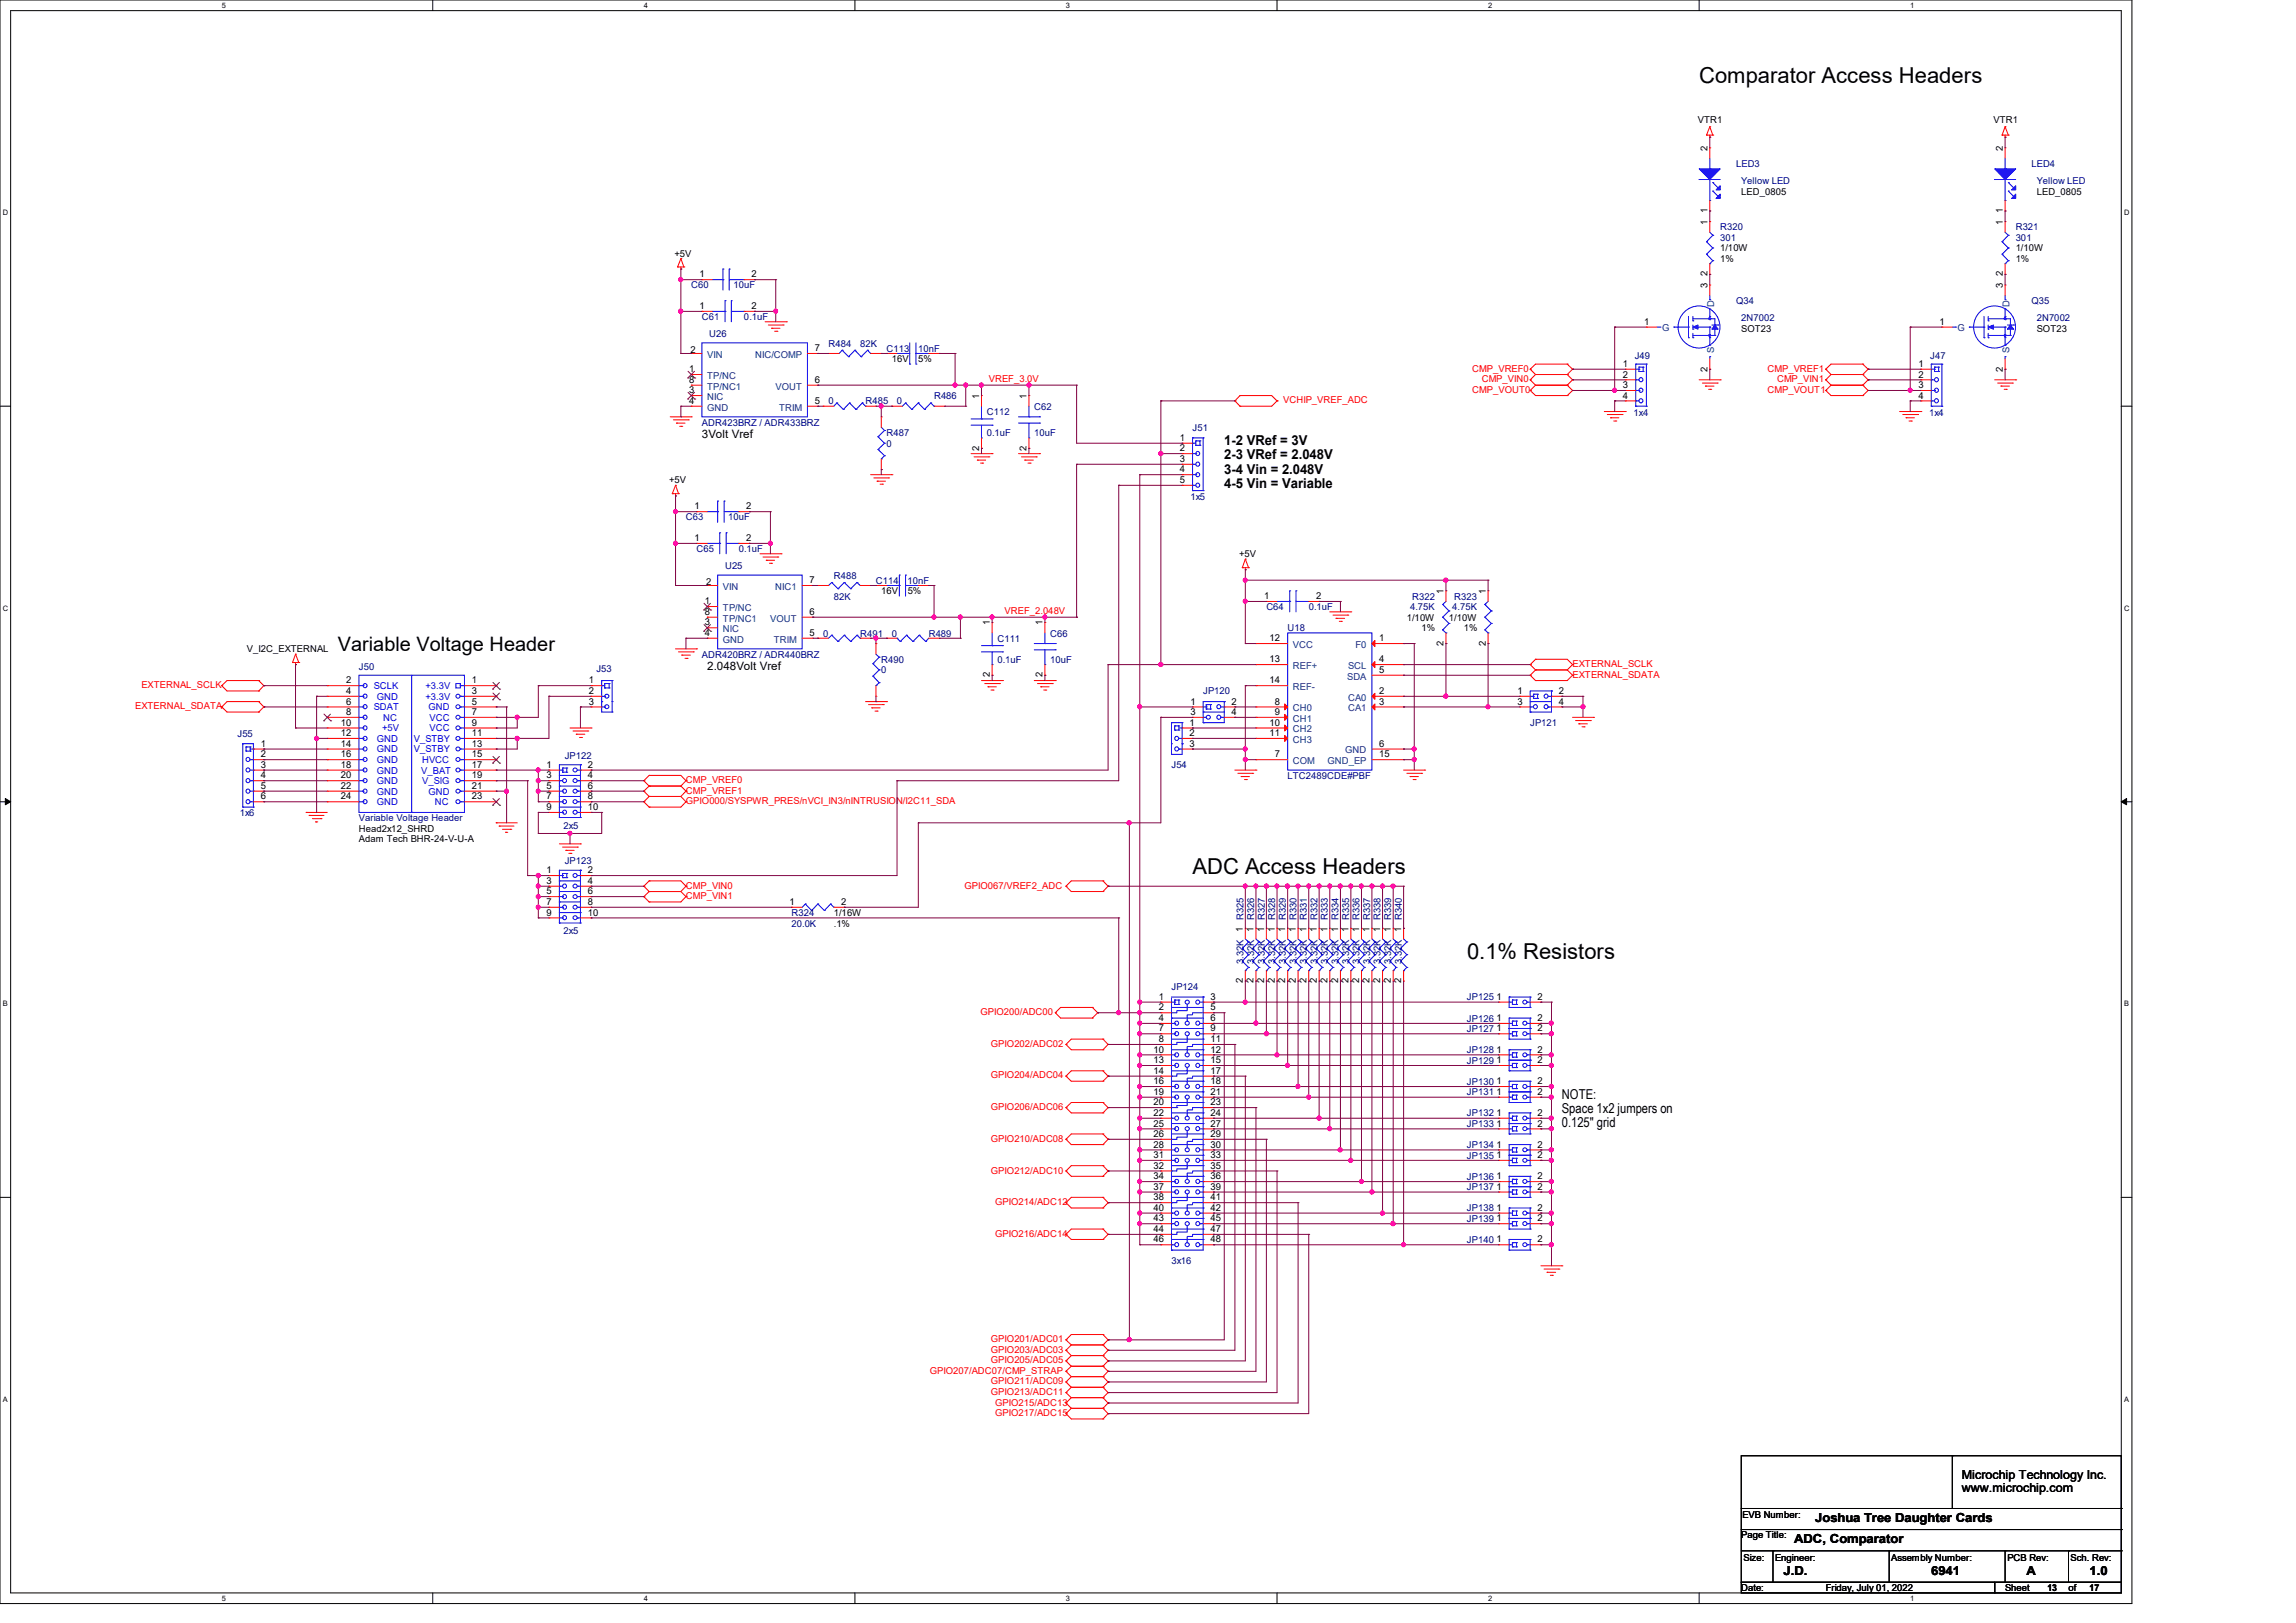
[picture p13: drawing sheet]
<svg xmlns="http://www.w3.org/2000/svg" width="420mm" height="297mm" viewBox="0 0 420 297" stroke-linecap="round" stroke-linejoin="round" font-family="sans-serif">
<defs><g id="words">
<g font-size="4">
<text x="310.8" y="15.2">Comparator Access Headers</text>
<text x="218.1" y="160">ADC Access Headers</text>
<text x="268.4" y="175.4">0.1% Resistors</text>
</g>
<text font-size="3.6" x="61.8" y="119.1">Variable Voltage Header</text>
<g font-size="2.5">
<text x="223.9" y="81.5">1-2 VRef = 3V</text>
<text x="223.9" y="84.1">2-3 VRef = 2.048V</text>
<text x="223.9" y="86.7">3-4 Vin = 2.048V</text>
<text x="223.9" y="89.2">4-5 Vin = Variable</text>
<text x="285.7" y="201.2">NOTE:</text>
<text x="285.7" y="203.7">Space 1x2 jumpers on</text>
<text x="285.7" y="206.2">0.125&quot; grid</text>
</g>
<g font-size="2.3">
<text x="358.9" y="270.6">Microchip Technology Inc.</text>
<text x="358.9" y="273">www.microchip.com</text>
<text x="332.1" y="278.6">Joshua Tree Daughter Cards</text>
<text x="328.2" y="282.4">ADC, Comparator</text>
<text x="326.3" y="288.2">J.D.</text>
<text x="353.3" y="288.2">6941</text>
<text x="370.7" y="288.2">A</text>
<text x="382.2" y="288.2">1.0</text>
</g>
<g font-size="2.1">
<text x="128.4" y="80.1">3Volt Vref</text>
<text x="129.4" y="122.6">2.048Volt Vref</text>
</g>
<g font-size="1.7">
<text x="310.6" y="22.5">VTR1</text>
<text x="364.6" y="22.5">VTR1</text>
<text x="312.3" y="27.6" transform="rotate(-90 312.3 27.6)">2</text>
<text x="366.3" y="27.6" transform="rotate(-90 366.3 27.6)">2</text>
<text x="318.5" y="35.6">LED_0805</text>
<text x="372.6" y="35.6">LED_0805</text>
<text x="312.3" y="41.1" transform="rotate(-90 312.3 41.1)">1</text>
<text x="312.3" y="39" transform="rotate(-90 312.3 39)">1</text>
<text x="366.3" y="41.1" transform="rotate(-90 366.3 41.1)">1</text>
<text x="366.3" y="39" transform="rotate(-90 366.3 39)">1</text>
<text x="123.4" y="47">+5V</text>
<text x="314.7" y="46">1/10W</text>
<text x="314.7" y="48">1%</text>
<text x="368.7" y="46">1/10W</text>
<text x="368.7" y="48">1%</text>
<text x="128" y="50.8">1</text>
<text x="137.5" y="50.8">2</text>
<text x="312.3" y="52.7" transform="rotate(-90 312.3 52.7)">3</text>
<text x="312.3" y="50.6" transform="rotate(-90 312.3 50.6)">2</text>
<text x="366.3" y="52.7" transform="rotate(-90 366.3 52.7)">3</text>
<text x="366.3" y="50.6" transform="rotate(-90 366.3 50.6)">2</text>
<text x="128" y="56.6">1</text>
<text x="137.5" y="56.6">2</text>
<text x="300.8" y="59.4">1</text>
<text x="354.8" y="59.4">1</text>
<text x="126.3" y="64.6">2</text>
<text x="149.1" y="64.3">7</text>
<text x="318.5" y="60.7">SOT23</text>
<text x="372.6" y="60.7">SOT23</text>
<text x="126.1" y="68.1">1</text>
<text x="126.1" y="70.1">8</text>
<text x="126.1" y="72">3</text>
<text x="149.1" y="70.1">6</text>
<text x="163.1" y="66.3">16V</text>
<text x="168" y="66.3">5%</text>
<text x="296.9" y="67.1">1</text>
<text x="296.9" y="69.1">2</text>
<text x="296.9" y="71">3</text>
<text x="312.3" y="68" transform="rotate(-90 312.3 68)">2</text>
<text x="350.9" y="67.1">1</text>
<text x="350.9" y="69.1">2</text>
<text x="350.9" y="71">3</text>
<text x="366.3" y="68" transform="rotate(-90 366.3 68)">2</text>
<text x="126.1" y="73.9">4</text>
<text x="149.1" y="73.9">5</text>
<text x="179.1" y="73" transform="rotate(-90 179.1 73)">1</text>
<text x="187.8" y="73" transform="rotate(-90 187.8 73)">1</text>
<text x="296.9" y="72.9">4</text>
<text x="350.9" y="72.9">4</text>
<text x="179.1" y="82.5" transform="rotate(-90 179.1 82.5)">2</text>
<text x="187.8" y="82.5" transform="rotate(-90 187.8 82.5)">2</text>
<text x="215.8" y="80.7">1</text>
<text x="215.8" y="82.6">2</text>
<text x="122.4" y="88.5">+5V</text>
<text x="215.8" y="84.5">3</text>
<text x="215.8" y="86.4">4</text>
<text x="215.8" y="88.4">5</text>
<text x="127" y="93.2">1</text>
<text x="136.5" y="93.2">2</text>
<text x="127" y="99">1</text>
<text x="136.5" y="99">2</text>
<text x="129.2" y="107">2</text>
<text x="148.1" y="106.7">7</text>
<text x="226.6" y="102">+5V</text>
<text x="128.9" y="110.6">1</text>
<text x="128.9" y="112.5">8</text>
<text x="148.1" y="112.5">6</text>
<text x="161.2" y="108.8">16V</text>
<text x="166" y="108.8">5%</text>
<text x="231.3" y="109.6">1</text>
<text x="240.7" y="109.6">2</text>
<text x="257.3" y="113.6">1/10W</text>
<text x="264.1" y="108.7" transform="rotate(-90 264.1 108.7)">1</text>
<text x="265" y="113.6">1/10W</text>
<text x="271.8" y="108.7" transform="rotate(-90 271.8 108.7)">1</text>
<text x="45.2" y="119.4">V_I2C_EXTERNAL</text>
<text x="128.9" y="114.5">3</text>
<text x="128.9" y="116.4">4</text>
<text x="148.1" y="116.4">5</text>
<text x="181.1" y="114.5" transform="rotate(-90 181.1 114.5)">1</text>
<text x="190.7" y="114.5" transform="rotate(-90 190.7 114.5)">1</text>
<text x="232.2" y="117.3">12</text>
<text x="252.3" y="117.3">1</text>
<text x="260" y="115.5">1%</text>
<text x="264.1" y="118.1" transform="rotate(-90 264.1 118.1)">2</text>
<text x="267.8" y="115.5">1%</text>
<text x="271.8" y="118.1" transform="rotate(-90 271.8 118.1)">2</text>
<text x="63.3" y="125">2</text>
<text x="86.3" y="125">1</text>
<text x="107.7" y="125">1</text>
<text x="181.1" y="123.9" transform="rotate(-90 181.1 123.9)">2</text>
<text x="190.7" y="123.9" transform="rotate(-90 190.7 123.9)">2</text>
<text x="232.2" y="121.2">13</text>
<text x="232.2" y="125">14</text>
<text x="252.3" y="121.2">4</text>
<text x="252.3" y="123.1">5</text>
<text x="63.3" y="127">4</text>
<text x="63.3" y="128.9">6</text>
<text x="63.3" y="130.8">8</text>
<text x="86.3" y="127">3</text>
<text x="86.3" y="128.9">5</text>
<text x="86.3" y="130.8">7</text>
<text x="107.7" y="127">2</text>
<text x="107.7" y="128.9">3</text>
<text x="217.8" y="128.9">1</text>
<text x="217.8" y="130.8">3</text>
<text x="225.3" y="130.8">4</text>
<text x="225.3" y="128.9">2</text>
<text x="233.2" y="128.9">8</text>
<text x="233.2" y="130.8">9</text>
<text x="252.3" y="127">2</text>
<text x="252.3" y="128.9">3</text>
<text x="277.6" y="127">1</text>
<text x="277.6" y="128.9">3</text>
<text x="285.2" y="128.9">4</text>
<text x="285.2" y="127">2</text>
<text x="47.7" y="136.6">1</text>
<text x="62.4" y="132.8">10</text>
<text x="62.4" y="134.7">12</text>
<text x="62.4" y="136.6">14</text>
<text x="86.3" y="132.8">9</text>
<text x="86.3" y="134.7">11</text>
<text x="86.3" y="136.6">13</text>
<text x="217.6" y="134.7">2</text>
<text x="217.6" y="132.8">1</text>
<text x="217.6" y="136.6">3</text>
<text x="232.2" y="132.8">10</text>
<text x="232.2" y="134.7">11</text>
<text x="252.3" y="136.6">6</text>
<text x="47.7" y="138.6">2</text>
<text x="47.7" y="140.5">3</text>
<text x="47.7" y="142.4">4</text>
<text x="62.4" y="138.6">16</text>
<text x="62.4" y="140.5">18</text>
<text x="62.4" y="142.4">20</text>
<text x="86.3" y="138.6">15</text>
<text x="86.3" y="140.5">17</text>
<text x="86.3" y="142.4">19</text>
<text x="100" y="140.5">1</text>
<text x="100" y="142.4">3</text>
<text x="107.5" y="142.4">4</text>
<text x="107.5" y="140.5">2</text>
<text x="233.2" y="138.6">7</text>
<text x="252.3" y="138.6">15</text>
<text x="47.7" y="144.4">5</text>
<text x="47.7" y="146.3">6</text>
<text x="62.4" y="144.4">22</text>
<text x="62.4" y="146.3">24</text>
<text x="86.3" y="144.4">21</text>
<text x="86.3" y="146.3">23</text>
<text x="100" y="144.4">5</text>
<text x="100" y="146.3">7</text>
<text x="100" y="148.2">9</text>
<text x="107.5" y="144.4">6</text>
<text x="107.5" y="146.3">8</text>
<text x="107.5" y="148.2">10</text>
<text x="65.7" y="152.2">Head2x12_SHRD</text>
<text x="65.7" y="154.1">Adam Tech BHR-24-V-U-A</text>
<text x="100" y="159.8">1</text>
<text x="100" y="161.8">3</text>
<text x="107.5" y="161.8">4</text>
<text x="107.5" y="159.8">2</text>
<text x="100" y="163.7">5</text>
<text x="100" y="165.6">7</text>
<text x="100" y="167.6">9</text>
<text x="107.5" y="163.7">6</text>
<text x="107.5" y="165.6">8</text>
<text x="107.5" y="167.6">10</text>
<text x="144.4" y="165.6">1</text>
<text x="152.5" y="167.6">1/16W</text>
<text x="153.9" y="165.6">2</text>
<text x="152.5" y="169.6">.1%</text>
<text x="227.4" y="170.5" transform="rotate(-90 227.4 170.5)">1 R325</text>
<text x="229.3" y="170.5" transform="rotate(-90 229.3 170.5)">1 R326</text>
<text x="231.2" y="170.5" transform="rotate(-90 231.2 170.5)">1 R327</text>
<text x="233.2" y="170.5" transform="rotate(-90 233.2 170.5)">1 R328</text>
<text x="235.1" y="170.5" transform="rotate(-90 235.1 170.5)">1 R329</text>
<text x="237" y="170.5" transform="rotate(-90 237 170.5)">1 R330</text>
<text x="239" y="170.5" transform="rotate(-90 239 170.5)">1 R331</text>
<text x="240.9" y="170.5" transform="rotate(-90 240.9 170.5)">1 R332</text>
<text x="242.8" y="170.5" transform="rotate(-90 242.8 170.5)">1 R333</text>
<text x="244.8" y="170.5" transform="rotate(-90 244.8 170.5)">1 R334</text>
<text x="246.7" y="170.5" transform="rotate(-90 246.7 170.5)">1 R335</text>
<text x="248.6" y="170.5" transform="rotate(-90 248.6 170.5)">1 R336</text>
<text x="250.5" y="170.5" transform="rotate(-90 250.5 170.5)">1 R337</text>
<text x="252.5" y="170.5" transform="rotate(-90 252.5 170.5)">1 R338</text>
<text x="254.4" y="170.5" transform="rotate(-90 254.4 170.5)">1 R339</text>
<text x="256.3" y="170.5" transform="rotate(-90 256.3 170.5)">1 R340</text>
<text x="227.4" y="180" transform="rotate(-90 227.4 180)">2</text>
<text x="229.3" y="180" transform="rotate(-90 229.3 180)">2</text>
<text x="231.2" y="180" transform="rotate(-90 231.2 180)">2</text>
<text x="233.2" y="180" transform="rotate(-90 233.2 180)">2</text>
<text x="235.1" y="180" transform="rotate(-90 235.1 180)">2</text>
<text x="237" y="180" transform="rotate(-90 237 180)">2</text>
<text x="239" y="180" transform="rotate(-90 239 180)">2</text>
<text x="240.9" y="180" transform="rotate(-90 240.9 180)">2</text>
<text x="242.8" y="180" transform="rotate(-90 242.8 180)">2</text>
<text x="244.8" y="180" transform="rotate(-90 244.8 180)">2</text>
<text x="246.7" y="180" transform="rotate(-90 246.7 180)">2</text>
<text x="248.6" y="180" transform="rotate(-90 248.6 180)">2</text>
<text x="250.5" y="180" transform="rotate(-90 250.5 180)">2</text>
<text x="252.5" y="180" transform="rotate(-90 252.5 180)">2</text>
<text x="254.4" y="180" transform="rotate(-90 254.4 180)">2</text>
<text x="256.3" y="180" transform="rotate(-90 256.3 180)">2</text>
<text x="212" y="184.9">2</text>
<text x="212" y="183">1</text>
<text x="221.4" y="184.9">5</text>
<text x="221.4" y="183">3</text>
<text x="273.7" y="183">1</text>
<text x="281.3" y="183">2</text>
<text x="212" y="186.9">4</text>
<text x="212" y="188.8">7</text>
<text x="212" y="190.7">8</text>
<text x="221.4" y="186.9">6</text>
<text x="221.4" y="188.8">9</text>
<text x="221.4" y="190.7">11</text>
<text x="273.7" y="186.9">1</text>
<text x="273.7" y="188.8">1</text>
<text x="281.3" y="186.9">2</text>
<text x="281.3" y="188.8">2</text>
<text x="211" y="192.6">10</text>
<text x="211" y="194.6">13</text>
<text x="211" y="196.5">14</text>
<text x="221.4" y="192.6">12</text>
<text x="221.4" y="194.6">15</text>
<text x="221.4" y="196.5">17</text>
<text x="273.7" y="192.6">1</text>
<text x="273.7" y="194.6">1</text>
<text x="281.3" y="192.6">2</text>
<text x="281.3" y="194.6">2</text>
<text x="211" y="198.4">16</text>
<text x="211" y="200.4">19</text>
<text x="211" y="202.3">20</text>
<text x="221.4" y="198.4">18</text>
<text x="221.4" y="200.4">21</text>
<text x="221.4" y="202.3">23</text>
<text x="273.7" y="198.4">1</text>
<text x="273.7" y="200.4">1</text>
<text x="281.3" y="198.4">2</text>
<text x="281.3" y="200.4">2</text>
<text x="211" y="204.2">22</text>
<text x="211" y="206.2">25</text>
<text x="211" y="208.1">26</text>
<text x="221.4" y="204.2">24</text>
<text x="221.4" y="206.2">27</text>
<text x="221.4" y="208.1">29</text>
<text x="273.7" y="206.2">1</text>
<text x="273.7" y="204.2">1</text>
<text x="281.3" y="206.2">2</text>
<text x="281.3" y="204.2">2</text>
<text x="211" y="210">28</text>
<text x="211" y="211.9">31</text>
<text x="211" y="213.9">32</text>
<text x="211" y="215.8">34</text>
<text x="221.4" y="210">30</text>
<text x="221.4" y="211.9">33</text>
<text x="221.4" y="213.9">35</text>
<text x="221.4" y="215.8">36</text>
<text x="273.7" y="215.8">1</text>
<text x="273.7" y="210">1</text>
<text x="273.7" y="211.9">1</text>
<text x="281.3" y="215.8">2</text>
<text x="281.3" y="210">2</text>
<text x="281.3" y="211.9">2</text>
<text x="211" y="217.7">37</text>
<text x="211" y="219.7">38</text>
<text x="211" y="221.6">40</text>
<text x="221.4" y="217.7">39</text>
<text x="221.4" y="219.7">41</text>
<text x="221.4" y="221.6">42</text>
<text x="273.7" y="221.6">1</text>
<text x="273.7" y="217.7">1</text>
<text x="281.3" y="221.6">2</text>
<text x="281.3" y="217.7">2</text>
<text x="211" y="223.5">43</text>
<text x="211" y="225.5">44</text>
<text x="211" y="227.4">46</text>
<text x="221.4" y="223.5">45</text>
<text x="221.4" y="225.5">47</text>
<text x="221.4" y="227.4">48</text>
<text x="273.7" y="227.4">1</text>
<text x="273.7" y="223.5">1</text>
<text x="281.3" y="227.4">2</text>
<text x="281.3" y="223.5">2</text>
<text x="318.5" y="281.5">Page Title:</text>
<text x="318.7" y="277.9">EVB Number:</text>
<text x="318.9" y="285.6">Size:</text>
<text x="324.7" y="285.6">Engineer:</text>
<text x="345.9" y="285.6">Assembly Number:</text>
<text x="367.2" y="285.6">PCB Rev:</text>
<text x="378.7" y="285.6">Sch. Rev:</text>
<text x="318.5" y="291.2">Date:</text>
<text x="334" y="291.2">Friday, July 01, 2022</text>
<text x="366.8" y="291.2">Sheet</text>
<text x="374.5" y="291.2">13</text>
<text x="378.4" y="291.2">of</text>
<text x="382.2" y="291.2">17</text>
</g>
<g font-size="1.7" fill="#000080">
<text x="317.6" y="30.6">LED3</text>
<text x="318.5" y="33.7">Yellow LED</text>
<text x="371.6" y="30.6">LED4</text>
<text x="372.6" y="33.7">Yellow LED</text>
<text x="314.7" y="42.2">R320</text>
<text x="314.7" y="44.1">301</text>
<text x="368.7" y="42.2">R321</text>
<text x="368.7" y="44.1">301</text>
<text x="126.4" y="52.8">C60</text>
<text x="134.2" y="52.8">10uF</text>
<text x="128.4" y="58.6">C61</text>
<text x="136.1" y="58.6">0.1uF</text>
<text x="317.6" y="55.7">Q34</text>
<text x="318.5" y="58.8">2N7002</text>
<text x="371.6" y="55.7">Q35</text>
<text x="372.6" y="58.8">2N7002</text>
<text x="129.7" y="61.7">U26</text>
<text x="151.6" y="63.4">R484</text>
<text x="157.4" y="63.4">82K</text>
<text x="162.2" y="64.3">C113</text>
<text x="168" y="64.3">10nF</text>
<text x="299" y="65.7">J49</text>
<text x="353.1" y="65.7">J47</text>
<text x="128.4" y="77.9">ADR423BRZ / ADR433BRZ</text>
<text x="151.6" y="74">0</text>
<text x="158.3" y="74">R485</text>
<text x="164.1" y="74">0</text>
<text x="170.9" y="73.1">R486</text>
<text x="180.5" y="75.9">C112</text>
<text x="189.2" y="75">C62</text>
<text x="298.8" y="76.2">1x4</text>
<text x="352.9" y="76.2">1x4</text>
<text x="162.2" y="79.8">R487</text>
<text x="162.2" y="81.7">0</text>
<text x="180.5" y="79.8">0.1uF</text>
<text x="189.2" y="79.8">10uF</text>
<text x="218.1" y="78.8">J51</text>
<text x="125.5" y="95.2">C63</text>
<text x="133.2" y="95.2">10uF</text>
<text x="217.8" y="91.6">1x5</text>
<text x="127.4" y="101">C65</text>
<text x="135.1" y="101">0.1uF</text>
<text x="132.6" y="104.1">U25</text>
<text x="152.5" y="105.9">R488</text>
<text x="160.2" y="106.8">C114</text>
<text x="166" y="106.8">10nF</text>
<text x="152.5" y="109.7">82K</text>
<text x="231.6" y="111.7">C64</text>
<text x="239.4" y="111.7">0.1uF</text>
<text x="257.9" y="111.7">4.75K</text>
<text x="258.3" y="109.7">R322</text>
<text x="265.6" y="111.7">4.75K</text>
<text x="266" y="109.7">R323</text>
<text x="150.6" y="116.5">0</text>
<text x="157.3" y="116.5">R491</text>
<text x="163.1" y="116.5">0</text>
<text x="169.9" y="116.5">R489</text>
<text x="182.5" y="117.4">C111</text>
<text x="192.1" y="116.5">C66</text>
<text x="235.5" y="115.5">U18</text>
<text x="65.7" y="122.7">J50</text>
<text x="109.1" y="123.1">J53</text>
<text x="128.4" y="120.4">ADR420BRZ / ADR440BRZ</text>
<text x="161.2" y="121.3">R490</text>
<text x="161.2" y="123.2">0</text>
<text x="182.5" y="121.3">0.1uF</text>
<text x="192.1" y="121.3">10uF</text>
<text x="220.1" y="127.1">JP120</text>
<text x="43.4" y="134.8">J55</text>
<text x="279.9" y="132.9">JP121</text>
<text x="103.3" y="138.9">JP122</text>
<text x="214.3" y="140.6">J54</text>
<text x="235.5" y="142.5">LTC2489CDE#PBF</text>
<text x="43.9" y="149.3">1x6</text>
<text x="65.7" y="150.3">Variable Voltage Header</text>
<text x="103.1" y="151.6">2x5</text>
<text x="103.3" y="158.2">JP123</text>
<text x="144.8" y="167.6">R324</text>
<text x="103.1" y="170.9">2x5</text>
<text x="144.8" y="169.6">20.0K</text>
<text x="227.5" y="176.4" transform="rotate(-90 227.5 176.4)">3.32K</text>
<text x="229.4" y="176.4" transform="rotate(-90 229.4 176.4)">3.32K</text>
<text x="231.3" y="176.4" transform="rotate(-90 231.3 176.4)">3.32K</text>
<text x="233.3" y="176.4" transform="rotate(-90 233.3 176.4)">3.32K</text>
<text x="235.2" y="176.4" transform="rotate(-90 235.2 176.4)">3.32K</text>
<text x="237.1" y="176.4" transform="rotate(-90 237.1 176.4)">3.32K</text>
<text x="239.1" y="176.4" transform="rotate(-90 239.1 176.4)">3.32K</text>
<text x="241" y="176.4" transform="rotate(-90 241 176.4)">3.32K</text>
<text x="242.9" y="176.4" transform="rotate(-90 242.9 176.4)">3.32K</text>
<text x="244.8" y="176.4" transform="rotate(-90 244.8 176.4)">3.32K</text>
<text x="246.8" y="176.4" transform="rotate(-90 246.8 176.4)">3.32K</text>
<text x="248.7" y="176.4" transform="rotate(-90 248.7 176.4)">3.32K</text>
<text x="250.6" y="176.4" transform="rotate(-90 250.6 176.4)">3.32K</text>
<text x="252.6" y="176.4" transform="rotate(-90 252.6 176.4)">3.32K</text>
<text x="254.5" y="176.4" transform="rotate(-90 254.5 176.4)">3.32K</text>
<text x="256.4" y="176.4" transform="rotate(-90 256.4 176.4)">3.32K</text>
<text x="214.3" y="181.1">JP124</text>
<text x="268.3" y="183.1">JP125</text>
<text x="268.3" y="186.9">JP126</text>
<text x="268.3" y="188.9">JP127</text>
<text x="268.3" y="192.7">JP128</text>
<text x="268.3" y="194.6">JP129</text>
<text x="268.3" y="198.5">JP130</text>
<text x="268.3" y="200.4">JP131</text>
<text x="268.3" y="206.2">JP133</text>
<text x="268.3" y="204.3">JP132</text>
<text x="268.3" y="215.9">JP136</text>
<text x="268.3" y="210.1">JP134</text>
<text x="268.3" y="212">JP135</text>
<text x="268.3" y="221.7">JP138</text>
<text x="268.3" y="217.8">JP137</text>
<text x="268.3" y="227.5">JP140</text>
<text x="268.3" y="223.6">JP139</text>
<text x="214.3" y="231.3">3x16</text>
</g>
<g font-size="1.7" fill="#004080">
<text x="313.6" y="56.3" transform="rotate(-90 313.6 56.3)">D</text>
<text x="367.6" y="56.3" transform="rotate(-90 367.6 56.3)">D</text>
<text x="129.4" y="65.5">VIN</text>
<text x="138.1" y="65.5">NIC/COMP</text>
<text x="304.1" y="60.7">G</text>
<text x="313.6" y="64.7" transform="rotate(-90 313.6 64.7)">S</text>
<text x="358.1" y="60.7">G</text>
<text x="367.6" y="64.7" transform="rotate(-90 367.6 64.7)">S</text>
<text x="129.4" y="69.3">TP/NC</text>
<text x="129.4" y="71.3">TP/NC1</text>
<text x="141.9" y="71.3">VOUT</text>
<text x="129.4" y="73.2">NIC</text>
<text x="129.4" y="75.1">GND</text>
<text x="142.5" y="75.1">TRIM</text>
<text x="132.2" y="107.9">VIN</text>
<text x="141.8" y="107.9">NIC1</text>
<text x="132.2" y="111.8">TP/NC</text>
<text x="132.2" y="113.7">TP/NC1</text>
<text x="140.9" y="113.7">VOUT</text>
<text x="132.2" y="115.7">NIC</text>
<text x="132.2" y="117.6">GND</text>
<text x="141.6" y="117.6">TRIM</text>
<text x="236.5" y="118.6">VCC</text>
<text x="247.9" y="118.6">F0</text>
<text x="236.5" y="122.4">REF+</text>
<text x="246.4" y="124.4">SDA</text>
<text x="246.6" y="122.4">SCL</text>
<text x="236.5" y="126.3">REF-</text>
<text x="236.5" y="130.2">CH0</text>
<text x="246.6" y="128.2">CA0</text>
<text x="246.6" y="130.2">CA1</text>
<text x="236.5" y="132.1">CH1</text>
<text x="236.5" y="134">CH2</text>
<text x="236.5" y="135.9">CH3</text>
<text x="246.1" y="137.9">GND</text>
<text x="236.5" y="139.8">COM</text>
<text x="242.8" y="139.8">GND_EP</text>
</g>
<g font-size="1.7" fill="#f00">
<text x="180.9" y="69.9">VREF_3.0V</text>
<text x="269.3" y="71.9">CMP_VOUT0</text>
<text x="269.3" y="68">CMP_VREF0</text>
<text x="271.1" y="70">CMP_VIN0</text>
<text x="323.3" y="71.9">CMP_VOUT1</text>
<text x="323.3" y="68">CMP_VREF1</text>
<text x="325.1" y="70">CMP_VIN1</text>
<text x="234.7" y="73.8">VCHIP_VREF_ADC</text>
<text x="183.8" y="112.4">VREF_2.048V</text>
<text x="25.9" y="125.9">EXTERNAL_SCLK</text>
<text x="287.6" y="122.1">EXTERNAL_SCLK</text>
<text x="287.6" y="124">EXTERNAL_SDATA</text>
<text x="24.7" y="129.8">EXTERNAL_SDATA</text>
<text x="125.5" y="143.3">CMP_VREF0</text>
<text x="125.5" y="145.2">CMP_VREF1</text>
<text x="125.5" y="147.2">GPIO000/SYSPWR_PRES/nVCI_IN3/nINTRUSION/I2C11_SDA</text>
<text x="125.5" y="162.6">CMP_VIN0</text>
<text x="125.5" y="164.5">CMP_VIN1</text>
<text x="176.4" y="162.6">GPIO067/VREF2_ADC</text>
<text x="179.4" y="185.8">GPIO200/ADC00</text>
<text x="181.3" y="191.6">GPIO202/ADC02</text>
<text x="181.3" y="197.4">GPIO204/ADC04</text>
<text x="181.3" y="203.2">GPIO206/ADC06</text>
<text x="181.3" y="209">GPIO210/ADC08</text>
<text x="181.3" y="214.8">GPIO212/ADC10</text>
<text x="182" y="220.5">GPIO214/ADC12</text>
<text x="182" y="226.3">GPIO216/ADC14</text>
<text x="181.3" y="245.6">GPIO201/ADC01</text>
<text x="170.1" y="251.4">GPIO207/ADC07/CMP_STRAP</text>
<text x="181.3" y="247.6">GPIO203/ADC03</text>
<text x="181.3" y="249.5">GPIO205/ADC05</text>
<text x="181.3" y="255.3">GPIO213/ADC11</text>
<text x="181.3" y="253.4">GPIO211/ADC09</text>
<text x="182" y="257.2">GPIO215/ADC13</text>
<text x="182" y="259.1">GPIO217/ADC15</text>
</g>
<g font-size="1.7" fill="#00f">
<text x="68.4" y="130">SDAT</text>
<text x="68.4" y="126.2">SCLK</text>
<text x="68.9" y="128.1">GND</text>
<text x="70.1" y="131.9">NC</text>
<text x="77.8" y="128.1">+3.3V</text>
<text x="77.8" y="126.2">+3.3V</text>
<text x="78.4" y="130">GND</text>
<text x="78.6" y="131.9">VCC</text>
<text x="68.9" y="135.8">GND</text>
<text x="68.9" y="137.7">GND</text>
<text x="69.9" y="133.9">+5V</text>
<text x="75.7" y="135.8">V_STBY</text>
<text x="75.7" y="137.7">V_STBY</text>
<text x="78.6" y="133.9">VCC</text>
<text x="68.9" y="139.7">GND</text>
<text x="68.9" y="141.6">GND</text>
<text x="68.9" y="143.5">GND</text>
<text x="77" y="141.6">V_BAT</text>
<text x="77.2" y="139.7">HVCC</text>
<text x="77.2" y="143.5">V_SIG</text>
<text x="68.9" y="145.5">GND</text>
<text x="68.9" y="147.4">GND</text>
<text x="78.4" y="145.5">GND</text>
<text x="79.5" y="147.4">NC</text>
</g>
<g font-size="1.4">
<text x="40.6" y="1.4">5</text>
<text x="117.8" y="1.4">4</text>
<text x="195" y="1.4">3</text>
<text x="272.2" y="1.4">2</text>
<text x="349.4" y="1.4">1</text>
<text x=".5" y="39.4">D</text>
<text x="388.5" y="39.4">D</text>
<text x=".5" y="111.8">C</text>
<text x="388.5" y="111.8">C</text>
<text x=".5" y="184.2">B</text>
<text x="388.5" y="184.2">B</text>
<text x=".5" y="256.5">A</text>
<text x="388.5" y="256.5">A</text>
<text x="40.6" y="292.9">5</text>
<text x="117.8" y="292.9">4</text>
<text x="195" y="292.9">3</text>
<text x="272.2" y="292.9">2</text>
<text x="349.4" y="292.9">1</text>
</g>
</g></defs>
<path d="M0 0h390v293.5h-390zM1.9 1.9h386.1v289.6h-386.1z" fill="none" stroke="#000" stroke-width=".18"/>
<g fill="#fff">
<path d="M40.6 .2h.7v1.5h-.7z"/>
<path d="M40.6 291.7h.7v1.5h-.7z"/>
</g>
<path d="M79.2 0v1.9M79.2 291.5v2" fill="none" stroke="#000" stroke-width=".18"/>
<g fill="#fff">
<path d="M117.8 .2h.7v1.5h-.7z"/>
<path d="M117.8 291.7h.7v1.5h-.7z"/>
</g>
<path d="M156.4 0v1.9M156.4 291.5v2" fill="none" stroke="#000" stroke-width=".18"/>
<g fill="#fff">
<path d="M195 .2h.7v1.5h-.7z"/>
<path d="M195 291.7h.7v1.5h-.7z"/>
</g>
<path d="M233.6 0v1.9M233.6 291.5v2" fill="none" stroke="#000" stroke-width=".18"/>
<g fill="#fff">
<path d="M272.2 .2h.8v1.5h-.8z"/>
<path d="M272.2 291.7h.8v1.5h-.8z"/>
</g>
<path d="M310.8 0v1.9M310.8 291.5v2" fill="none" stroke="#000" stroke-width=".18"/>
<g fill="#fff">
<path d="M349.4 .2h.8v1.5h-.8z"/>
<path d="M349.4 291.7h.8v1.5h-.8z"/>
<path d="M.5 38.1h1v1.6h-1z"/>
<path d="M388.5 38.1h1v1.6h-1z"/>
<path d="M.5 110.5h1v1.6h-1z"/>
<path d="M388.5 110.5h1v1.6h-1z"/>
</g>
<path d="M0 74.3h1.9M388 74.3h2" fill="none" stroke="#000" stroke-width=".18"/>
<g fill="#fff">
<path d="M.5 182.9h.9v1.5h-.9z"/>
<path d="M388.5 182.9h.9v1.5h-.9z"/>
</g>
<path d="M0 146.7h1.9M388 146.7h2" fill="none" stroke="#000" stroke-width=".18"/>
<path d="M1 146.1l.9 .6-.9 .6zM388 146.7l1-.6v1.2z" fill="#000" stroke="#000" stroke-width=".18"/>
<g fill="#fff">
<path d="M.5 255.3h.9v1.5h-.9z"/>
<path d="M388.5 255.3h.9v1.5h-.9z"/>
</g>
<g fill="none" stroke="#000" stroke-width=".18">
<path d="M0 219.1h1.9M388 219.1h2M318.5 266.4h69.5v23.2h-69.5zM318.5 279.9h69.5M318.5 276.1h69.5M357.1 266.4h.1M357.1 266.4v9.7M388 279.9h.1M388 276.1h.1M318.5 289.6h46.4v1.9h-46.4zM318.5 283.8h69.5M324.3 283.8h.1"/>
<path d="M324.3 283.8v5.8M345.6 283.8h.1M345.6 283.8v5.8M364.9 289.6h23.1v1.9h-23.1zM366.8 283.8h.1M366.8 283.8v5.8M378.4 283.8h.1M378.4 283.8v5.8M388 283.8h.1"/>
</g>
<g fill="none" stroke="#f00" stroke-width=".18">
<path d="M312.2 24.7h.1M312.2 24.7h1.1M312.8 23.2h.1M312.8 25.1h.1M312.8 27.1h.1M312.8 38.6h.1M312.8 23.2l.5 1.5M312.8 23.2l-.6 1.5M312.8 24.7v.4M312.8 27.1v1.9M312.8 36.7v1.9M313.3 24.7h.1"/>
<path d="M366.2 24.7h.1M366.2 24.7h1.2M366.8 23.2h.1M366.8 25.1h.1M366.8 27.1h.1M366.8 38.6h.1M366.8 23.2l.6 1.5M366.8 23.2l-.6 1.5M366.8 24.7v.4M366.8 27.1v1.9M366.8 36.7v1.9M367.4 24.7h.1"/>
<path d="M124 48.9h.1M124 48.9h1.1M124.5 49.2h.1M124.5 47.3h.1M124.5 48.9v.3M124.5 47.3l-.5 1.6M124.5 47.3l.6 1.6M125.1 48.9h.1M128.4 57h.1M128.4 51.2h.1M128.4 57h1.9M128.4 51.2h1.9"/>
<path d="M136.1 57h1.9M136.1 51.2h1.9M138 57h.1M138 51.2h.1M140 58.9h3.8M140.5 59.5h2.8M143.3 59.5h.1M143.8 58.9h.1M301.2 59.9h.1M301.2 59.9h1.9M312.8 40.6h.1M312.8 50.2h.1"/>
<path d="M312.8 52.2h.1M312.8 40.6v1.9M312.8 48.3v1.9M312.8 52.2v1.9M355.2 59.9h.1M355.2 59.9h1.9M366.8 40.6h.1M366.8 50.2h.1M366.8 52.2h.1M366.8 40.6v1.9M366.8 48.3v1.9M366.8 52.2v1.9"/>
<path d="M122.6 76.3h3.8M123.2 76.8h2.7M123.7 77.4h.1M123.7 77.4h1.6M124.3 78h.4M124.7 78h.1M125.9 76.8h.1M126.4 76.3h.1M126.4 68.5h.1M126.4 70.5h.1M126.4 72.4h.1M126.4 64.7h.1"/>
<path d="M126.4 74.3h.1M126.4 74.3h2M126.4 72.4h2M126.4 70.5h2M126.4 68.5h2M126.4 64.7h2M141.1 60.1h.1M141.1 60.1h1.6M141.7 60.6h.4M142.1 60.6h.1M147.7 74.3h1.9M147.7 70.5h1.9"/>
<path d="M147.7 64.7h1.9M149.6 64.7h.1M149.6 74.3h.1M149.6 70.5h.1M150.6 74.3h.1M150.6 74.3h1.9M151.6 64.7h.1M151.6 64.7h1.9M158.3 74.3h1.9M159.3 64.7h1.9M160.2 74.3h.1M161.2 64.7h.1"/>
<path d="M161.2 76.3h.1M161.2 76.3v1.9M162.2 64.7h.1M162.2 64.7h1.9M163.2 74.3h.1M163.2 74.3h1.9M169.9 64.7h1.9M170.9 74.3h1.9M171.8 64.7h.1M172.8 74.3h.1M179.5 72.4h.1M179.5 72.4v1.9"/>
<path d="M188.2 72.4h.1M188.2 72.4v1.9M225.9 73.4h.1M225.9 73.4l.9 .9M226.8 74.3h.1M226.8 72.4h.1M226.8 72.4l-.9 1M226.8 72.4h5.8l1 1M233.6 73.4h.1M233.6 73.4l-1 .9h-5.8M279.9 71.5h.1M279.9 67.6h.1"/>
<path d="M279.9 69.5h.1M279.9 71.5l1 .9h5.8M279.9 67.6l1 .9M279.9 69.5l1 1M280.9 70.5l-1 1M280.9 70.5h5.8M280.9 68.5h5.8M280.9 68.5l-1 1M286.7 70.5h.1M286.7 72.4h.1M286.7 68.5h.1M286.7 66.6h.1"/>
<path d="M286.7 70.5l1 1M286.7 66.6l1 1M286.7 66.6h-5.8l-1 1M286.7 68.5l1 1M287.7 71.5h.1M287.7 67.6h.1M287.7 69.5h.1M287.7 69.5l-1 1M287.7 71.5l-1 .9M287.7 67.6l-1 .9M293.5 75.3h3.8M294 75.9h2.7"/>
<path d="M294.6 76.5h.1M294.6 76.5h1.5M295.2 77h.4M295.6 77h.1M296.7 75.9h.1M297.3 75.3h.1M297.3 67.6h.1M297.3 69.5h.1M297.3 71.5h.1M297.3 73.4h.1M297.3 69.5h1.9M297.3 67.6h1.9"/>
<path d="M297.3 71.5h1.9M297.3 73.4h1.9M310.8 69.5h3.9M311.4 70.1h2.7M312 70.7h.1M312 70.7h1.5M312.5 71.2h.4M312.8 67.6h.1M312.8 65.7v1.9M312.9 71.2h.1M314.1 70.1h.1M314.7 69.5h.1"/>
<path d="M334 71.5h.1M334 69.5h.1M334 67.6h.1M334 71.5l.9 .9h5.8M334 69.5l.9 1M334 67.6l.9 .9M334.9 70.5h5.8M334.9 68.5h5.8M334.9 70.5l-.9 1M334.9 68.5l-.9 1M340.7 72.4h.1M340.7 70.5h.1"/>
<path d="M340.7 68.5h.1M340.7 66.6h.1M340.7 66.6h-5.8l-.9 1M340.7 70.5l1 1M340.7 68.5l1 1M340.7 66.6l1 1M341.7 71.5h.1M341.7 69.5h.1M341.7 67.6h.1M341.7 67.6l-1 .9M341.7 69.5l-1 1M341.7 71.5l-1 .9"/>
<path d="M347.5 75.3h3.9M348.1 75.9h2.7M348.7 76.5h.1M348.7 76.5h1.5M349.2 77h.4M349.6 77h.1M350.8 75.9h.1M351.4 75.3h.1M351.4 67.6h.1M351.4 69.5h.1M351.4 71.5h.1M351.4 73.4h.1"/>
<path d="M351.4 69.5h1.9M351.4 67.6h1.9M351.4 71.5h1.9M351.4 73.4h1.9M364.9 69.5h3.8M365.4 70.1h2.7M366 70.7h.1M366 70.7h1.6M366.6 71.2h.4M366.8 67.6h.1M366.8 65.7v1.9M367 71.2h.1"/>
<path d="M368.1 70.1h.1M368.7 69.5h.1M123 90.3h.1M123 90.3h1.1M123.6 90.8h.1M123.6 88.8h.1M123.6 90.3v.5M123.6 88.8l-.6 1.5M123.6 88.8l.5 1.5M124.1 90.3h.1M127.4 99.4h.1M127.4 93.6h.1"/>
<path d="M127.4 99.4h2M127.4 93.6h2M135.1 99.4h2M135.1 93.6h2M137.1 99.4h.1M137.1 93.6h.1M159.3 86.9h3.9M159.9 87.5h2.7M160.4 88.1h.1M160.4 88.1h1.6M161 88.6h.4M161.2 85.9h.1"/>
<path d="M161.2 84v1.9M161.4 88.6h.1M162.6 87.5h.1M163.2 86.9h.1M177.6 83h3.9M178.2 83.6h2.7M178.8 84.2h.1M178.8 84.2h1.5M179.4 84.8h.3M179.5 82h.1M179.5 80.1v1.9M179.7 84.8h.1"/>
<path d="M180.9 83.6h.1M181.5 83h.1M186.3 83h3.9M186.9 83.6h2.7M187.5 84.2h.1M187.5 84.2h1.5M188 84.8h.4M188.2 82h.1M188.2 80.1v1.9M188.4 84.8h.1M189.6 83.6h.1M190.2 83h.1"/>
<path d="M216.2 81.1h.1M216.2 83h.1M216.2 85h.1M216.2 86.9h.1M216.2 88.8h.1M216.2 83h1.9M216.2 86.9h1.9M216.2 81.1h1.9M216.2 85h1.9M216.2 88.8h1.9M54.1 119.7h.1M54.1 119.7l-.6 1.5"/>
<path d="M54.1 119.7l.6 1.5M123.6 118.7h3.8M124.1 119.3h2.7M124.7 119.9h.1M124.7 119.9h1.6M126.8 119.3h.1M127.4 118.7h.1M129.4 111h.1M129.4 112.9h.1M129.4 114.9h.1M129.4 107.1h.1M129.4 116.8h.1"/>
<path d="M129.4 107.1h1.9M129.4 116.8h1.9M129.4 111h1.9M129.4 112.9h1.9M129.4 114.9h1.9M139 101.3h3.9M139.6 101.9h2.7M140.2 102.5h.1M140.2 102.5h1.5M140.8 103.1h.3M141.1 103.1h.1M142.3 101.9h.1"/>
<path d="M142.9 101.3h.1M146.7 107.1h2M146.7 116.8h2M146.7 112.9h2M148.7 107.1h.1M148.7 116.8h.1M148.7 112.9h.1M149.6 116.8h.1M149.6 107.1h.1M149.6 107.1h2M149.6 116.8h2M157.4 107.1h1.9"/>
<path d="M157.4 116.8h1.9M159.3 116.8h.1M159.3 107.1h.1M160.2 107.1h.1M160.2 117.8h.1M160.2 107.1h2M160.2 117.8v1.9M162.2 116.8h.1M162.2 116.8h1.9M168 107.1h1.9M169.9 107.1h.1M169.9 116.8h1.9"/>
<path d="M171.8 116.8h.1M181.5 113.9h.1M181.5 113.9v1.9M191.1 113.9h.1M191.1 113.9v1.9M227.2 103.9h.1M227.2 103.9h1.2M227.8 104.3h.1M227.8 102.3h.1M227.8 103.9v.4M227.8 102.3l-.6 1.6M227.8 102.3l.6 1.6"/>
<path d="M228.4 103.9h.1M229.7 117.8h.1M229.7 117.8h5.8M231.6 110.1h.1M231.6 110.1h2M239.4 110.1h1.9M241.3 110.1h.1M243.2 112h3.9M243.8 112.6h2.7M244.4 113.2h.1M244.4 113.2h1.6M245 113.7h.4"/>
<path d="M245.4 113.7h.1M246.5 112.6h.1M247.1 112h.1M251 117.8h5.8M256.8 117.8h.1M264.5 108.1h.1M264.5 117.8h.1M264.5 108.1v2M264.5 115.8v2M272.2 108.1h.1M272.2 117.8h.1M272.2 108.1v2"/>
<path d="M272.2 115.8v2M40.6 125.5h.1M40.6 129.4h.1M40.6 125.5l.9 .9h5.8M40.6 129.4l.9 .9h5.8M46.4 137.1h1.9M46.4 139h1.9M47.3 124.5h.1M47.3 126.4h.1M47.3 128.4h.1M47.3 130.3h.1M47.3 124.5h-5.8l-.9 1"/>
<path d="M47.3 128.4h-5.8l-.9 1M47.3 124.5l1 1M47.3 128.4l1 1M48.3 125.5h.1M48.3 129.4h.1M48.3 137.1h.1M48.3 139h.1M48.3 125.5l-1 .9M48.3 129.4l-1 .9M53.5 121.2h.1M53.5 121.2h1.2M54.1 121.6h.1"/>
<path d="M54.1 121.2v.4M54.7 121.2h.1M59.9 125.5h.1M59.9 127.4h.1M59.9 129.4h.1M59.9 131.3h.1M59.9 133.2h.1M59.9 135.1h.1M59.9 137.1h.1M59.9 139h.1M59.9 133.2h5.8M59.9 131.3h5.8"/>
<path d="M59.9 135.1h5.8M59.9 137.1h5.8M59.9 127.4h5.8M59.9 129.4h5.8M59.9 139h5.8M59.9 125.5h5.8M85 133.2h5.8M85 131.3h5.8M85 135.1h5.8M85 137.1h5.8M85 127.4h5.8M85 129.4h5.8"/>
<path d="M85 139h5.8M85 125.5h5.8M90.8 125.5h.1M90.8 127.4h.1M90.8 129.4h.1M90.8 131.3h.1M90.8 133.2h.1M90.8 135.1h.1M90.8 137.1h.1M90.8 139h.1M104.3 133.2h3.8M104.8 133.8h2.7"/>
<path d="M105.4 134.4h.1M105.4 134.4h1.6M106 135h.4M106.4 135h.1M107.5 133.8h.1M108.1 133.2h.1M108.1 127.4h.1M108.1 125.5h.1M108.1 129.4h.1M108.1 127.4h2M108.1 129.4h2M108.1 125.5h2"/>
<path d="M125.3 120.5h.4M125.7 120.5h.1M158.3 128.4h3.9M158.9 128.9h2.7M159.5 129.5h.1M159.5 129.5h1.5M160.1 130.1h.3M160.2 127.4h.1M160.2 125.5v1.9M160.4 130.1h.1M161.6 128.9h.1M162.2 128.4h.1"/>
<path d="M179.5 124.5h3.9M180.1 125.1h2.7M180.7 125.7h.1M180.7 125.7h1.5M181.3 126.3h.4M181.5 123.6h.1M181.5 121.6v2M181.7 126.3h.1M182.8 125.1h.1M183.4 124.5h.1M189.2 124.5h3.8M189.8 125.1h2.7"/>
<path d="M190.4 125.7h.1M190.4 125.7h1.5M190.9 126.3h.4M191.1 123.6h.1M191.1 121.6v2M191.3 126.3h.1M192.5 125.1h.1M193 124.5h.1M216.2 133.2h1.9M216.2 135.1h1.9M216.2 137.1h1.9M218.1 135.1h.1"/>
<path d="M218.1 133.2h.1M218.1 137.1h.1M218.1 129.4h.1M218.1 131.3h.1M218.1 131.3h2M218.1 129.4h2M223.9 131.3h2M223.9 129.4h2M225.9 131.3h.1M225.9 129.4h.1M229.7 139h.1M229.7 121.6h.1"/>
<path d="M229.7 125.5h.1M229.7 129.4h.1M229.7 131.3h.1M229.7 133.2h.1M229.7 135.1h.1M229.7 133.2h5.8M229.7 131.3h5.8M229.7 135.1h5.8M229.7 129.4h5.8M229.7 139h5.8M229.7 125.5h5.8M229.7 121.6h5.8"/>
<path d="M251 137.1h5.8M251 127.4h5.8M251 129.4h5.8M251 139h5.8M251 121.6h5.8M251 123.6h5.8M256.8 127.4h.1M256.8 129.4h.1M256.8 121.6h.1M256.8 123.6h.1M256.8 137.1h.1M256.8 139h.1"/>
<path d="M278 127.4h.1M278 129.4h.1M278 127.4h1.9M278 129.4h1.9M279.9 121.6h.1M279.9 123.6h.1M279.9 121.6l1 1M279.9 123.6l1 .9M280.9 120.6h.1M280.9 122.6h.1M280.9 124.5h.1M280.9 122.6l-1 1"/>
<path d="M280.9 120.6l-1 1M280.9 120.6h5.8l1 1M280.9 122.6h5.8M283.8 127.4h1.9M283.8 129.4h1.9M285.7 129.4h.1M285.7 127.4h.1M286.7 122.6l1 1M287.7 121.6h.1M287.7 123.6h.1M287.7 131.3h3.8M287.7 123.6l-1 .9h-5.8"/>
<path d="M287.7 121.6l-1 1M288.2 131.9h2.7M288.8 132.5h.1M288.8 132.5h1.6M289.4 133h.4M289.8 133h.1M290.9 131.9h.1M291.5 131.3h.1M46.4 140.9h1.9M46.4 142.9h1.9M46.4 144.8h1.9M46.4 146.7h1.9"/>
<path d="M48.3 140.9h.1M48.3 142.9h.1M48.3 144.8h.1M48.3 146.7h.1M56 148.7h.1M56 148.7h3.9M56.6 149.2h.1M56.6 149.2h2.7M57.1 149.8h1.6M57.7 150.4h.1M57.7 150.4h.4M58.7 149.8h.1"/>
<path d="M59.9 140.9h.1M59.9 142.9h.1M59.9 144.8h.1M59.9 146.7h.1M59.9 140.9h5.8M59.9 142.9h5.8M59.9 144.8h5.8M59.9 146.7h5.8M85 140.9h5.8M85 142.9h5.8M85 144.8h5.8M85 146.7h5.8"/>
<path d="M90.8 150.6h.1M90.8 140.9h.1M90.8 142.9h.1M90.8 144.8h.1M90.8 146.7h.1M90.8 150.6h3.8M91.3 151.2h.1M91.3 151.2h2.7M91.9 151.8h1.5M92.5 152.3h.1M92.5 152.3h.4M93.4 151.8h.1"/>
<path d="M100.4 140.9h.1M100.4 142.9h.1M100.4 144.8h.1M100.4 146.7h.1M100.4 148.7h.1M100.4 140.9h1.9M100.4 148.7h1.9M100.4 142.9h1.9M100.4 144.8h1.9M100.4 146.7h1.9M102.3 154.4h3.9M102.9 155h2.7"/>
<path d="M103.5 155.6h.1M103.5 155.6h1.5M104.1 156.2h.3M104.4 156.2h.1M105.6 155h.1M106.2 154.4h.1M106.2 140.9h1.9M106.2 148.7h1.9M106.2 142.9h1.9M106.2 144.8h1.9M106.2 146.7h1.9M108.1 142.9h.1"/>
<path d="M108.1 140.9h.1M108.1 144.8h.1M108.1 146.7h.1M108.1 148.7h.1M117.8 142.9h.1M117.8 144.8h.1M117.8 146.7h.1M117.8 142.9l.9 .9M117.8 144.8l.9 1M117.8 146.7l.9 1M118.7 143.8h.1M118.7 141.9h.1"/>
<path d="M118.7 145.8h.1M118.7 147.7h.1M118.7 141.9l-.9 1M118.7 141.9h5.8l1 1M118.7 143.8h5.8M118.7 143.8l-.9 1M118.7 145.8h5.8M118.7 145.8l-.9 .9M124.5 143.8l1 1M124.5 145.8l1 .9M125.5 142.9h.1M125.5 144.8h.1"/>
<path d="M125.5 146.7h.1M125.5 142.9l-1 .9M125.5 144.8l-1 1M125.5 146.7l-1 1h-5.8M225.9 140.9h3.8M226.4 141.5h2.8M227 142.1h.1M227 142.1h1.6M227.6 142.7h.4M228 142.7h.1M229.2 141.5h.1M229.7 140.9h.1"/>
<path d="M256.8 140.9h3.8M257.3 141.5h2.8M257.9 142.1h.1M257.9 142.1h1.6M258.5 142.7h.4M258.9 142.7h.1M260.1 141.5h.1M260.6 140.9h.1M100.4 160.2h.1M100.4 162.2h.1M100.4 164.1h.1M100.4 166h.1"/>
<path d="M100.4 168h.1M100.4 166h1.9M100.4 160.2h1.9M100.4 162.2h1.9M100.4 164.1h1.9M100.4 168h1.9M106.2 166h1.9M106.2 160.2h1.9M106.2 162.2h1.9M106.2 164.1h1.9M106.2 168h1.9M108.1 162.2h.1"/>
<path d="M108.1 160.2h.1M108.1 164.1h.1M108.1 166h.1M108.1 168h.1M117.8 162.2h.1M117.8 164.1h.1M117.8 162.2l.9 1M117.8 164.1l.9 1M118.7 163.2h.1M118.7 161.2h.1M118.7 165.1h.1M118.7 161.2l-.9 1"/>
<path d="M118.7 161.2h5.8l1 1M118.7 163.2h5.8M118.7 163.2l-.9 .9M124.5 163.2l1 .9M125.5 162.2h.1M125.5 164.1h.1M125.5 162.2l-1 1M125.5 164.1l-1 1h-5.8M144.8 166h.1M144.8 166h1.9M152.5 166h1.9M154.4 166h.1"/>
<path d="M195 162.2h.1M195 162.2l1 1h5.8M201.8 161.2h.1M201.8 163.2h.1M201.8 161.2h-5.8l-1 1M201.8 161.2l.9 1M202.7 162.2h.1M202.7 162.2l-.9 1M227.8 169.9h.1M227.8 179.5h.1M227.8 169.9v1.9M227.8 177.6v1.9"/>
<path d="M229.7 169.9h.1M229.7 179.5h.1M229.7 169.9v1.9M229.7 177.6v1.9M231.6 169.9h.1M231.6 179.5h.1M231.6 169.9v1.9M231.6 177.6v1.9M233.6 169.9h.1M233.6 179.5h.1M233.6 169.9v1.9M233.6 177.6v1.9"/>
<path d="M235.5 169.9h.1M235.5 179.5h.1M235.5 169.9v1.9M235.5 177.6v1.9M237.4 169.9h.1M237.4 179.5h.1M237.4 169.9v1.9M237.4 177.6v1.9M239.4 169.9h.1M239.4 179.5h.1M239.4 169.9v1.9M239.4 177.6v1.9"/>
<path d="M241.3 169.9h.1M241.3 179.5h.1M241.3 169.9v1.9M241.3 177.6v1.9M243.2 169.9h.1M243.2 179.5h.1M243.2 169.9v1.9M243.2 177.6v1.9M245.2 169.9h.1M245.2 179.5h.1M245.2 169.9v1.9M245.2 177.6v1.9"/>
<path d="M247.1 169.9h.1M247.1 179.5h.1M247.1 169.9v1.9M247.1 177.6v1.9M249 169.9h.1M249 179.5h.1M249 169.9v1.9M249 177.6v1.9M251 169.9h.1M251 179.5h.1M251 169.9v1.9M251 177.6v1.9"/>
<path d="M252.9 169.9h.1M252.9 179.5h.1M252.9 169.9v1.9M252.9 177.6v1.9M254.8 169.9h.1M254.8 179.5h.1M254.8 169.9v1.9M254.8 177.6v1.9M256.8 169.9h.1M256.8 179.5h.1M256.8 169.9v1.9M256.8 177.6v1.9"/>
<path d="M193 185.3h.1M193 185.3l1 1h5.8M195 191.1h.1M195 196.9h.1M195 191.1l1 1h5.8M195 196.9l1 1h5.8M199.8 186.3h.1M199.8 184.4h.1M199.8 184.4l1 .9M199.8 184.4h-5.8l-1 .9M200.8 185.3h.1M200.8 185.3l-1 1"/>
<path d="M201.8 190.2h.1M201.8 192.1h.1M201.8 197.9h.1M201.8 196h.1M201.8 190.2h-5.8l-1 .9M201.8 190.2l.9 .9M201.8 196l.9 .9M201.8 196h-5.8l-1 .9M202.7 191.1h.1M202.7 196.9h.1M202.7 191.1l-.9 1M202.7 196.9l-.9 1"/>
<path d="M212.3 187.3h.1M212.3 185.3h.1M212.3 189.2h.1M212.3 191.1h.1M212.3 193h.1M212.3 195h.1M212.3 196.9h.1M212.3 198.8h.1M212.3 183.4h.1M212.3 187.3h2M212.3 193h2M212.3 189.2h2"/>
<path d="M212.3 183.4h2M212.3 185.3h2M212.3 191.1h2M212.3 195h2M212.3 196.9h2M212.3 198.8h2M220.1 187.3h1.9M220.1 193h1.9M220.1 189.2h1.9M220.1 183.4h1.9M220.1 185.3h1.9M220.1 191.1h1.9"/>
<path d="M220.1 195h1.9M220.1 196.9h1.9M220.1 198.8h1.9M222 185.3h.1M222 187.3h.1M222 189.2h.1M222 193h.1M222 191.1h.1M222 195h.1M222 196.9h.1M222 198.8h.1M222 183.4h.1"/>
<path d="M274.2 187.3h.1M274.2 193h.1M274.2 189.2h.1M274.2 183.4h.1M274.2 195h.1M274.2 198.8h.1M274.2 187.3h1.9M274.2 193h1.9M274.2 189.2h1.9M274.2 183.4h1.9M274.2 195h1.9M274.2 198.8h1.9"/>
<path d="M279.9 187.3h2M279.9 193h2M279.9 189.2h2M279.9 183.4h2M279.9 195h2M279.9 198.8h2M281.9 187.3h.1M281.9 193h.1M281.9 189.2h.1M281.9 183.4h.1M281.9 195h.1M281.9 198.8h.1"/>
<path d="M195 202.7h.1M195 208.5h.1M195 214.3h.1M195 202.7l1 1h5.8M195 208.5l1 1h5.8M195 214.3l1 1h5.8M201.8 203.7h.1M201.8 201.8h.1M201.8 207.5h.1M201.8 209.5h.1M201.8 215.3h.1M201.8 213.3h.1"/>
<path d="M201.8 219.1h.1M201.8 201.8l.9 .9M201.8 201.8h-5.8l-1 .9M201.8 207.5l.9 1M201.8 207.5h-5.8l-1 1M201.8 213.3l.9 1M201.8 213.3h-5.8l-1 1M201.8 219.1l.9 1M201.8 219.1h-5.8l-1 1M202.7 202.7h.1M202.7 208.5h.1M202.7 214.3h.1"/>
<path d="M202.7 202.7l-.9 1M202.7 208.5l-.9 1M202.7 214.3l-.9 1M212.3 204.6h.1M212.3 200.8h.1M212.3 202.7h.1M212.3 206.6h.1M212.3 208.5h.1M212.3 210.4h.1M212.3 212.3h.1M212.3 214.3h.1M212.3 216.2h.1"/>
<path d="M212.3 218.1h.1M212.3 216.2h2M212.3 218.1h2M212.3 206.6h2M212.3 204.6h2M212.3 200.8h2M212.3 202.7h2M212.3 208.5h2M212.3 210.4h2M212.3 212.3h2M212.3 214.3h2M220.1 216.2h1.9"/>
<path d="M220.1 218.1h1.9M220.1 206.6h1.9M220.1 204.6h1.9M220.1 200.8h1.9M220.1 202.7h1.9M220.1 208.5h1.9M220.1 210.4h1.9M220.1 212.3h1.9M220.1 214.3h1.9M222 200.8h.1M222 202.7h.1M222 204.6h.1"/>
<path d="M222 206.6h.1M222 208.5h.1M222 210.4h.1M222 212.3h.1M222 214.3h.1M222 216.2h.1M222 218.1h.1M274.2 216.2h.1M274.2 218.1h.1M274.2 206.6h.1M274.2 210.4h.1M274.2 200.8h.1"/>
<path d="M274.2 204.6h.1M274.2 212.3h.1M274.2 216.2h1.9M274.2 218.1h1.9M274.2 206.6h1.9M274.2 204.6h1.9M274.2 200.8h1.9M274.2 210.4h1.9M274.2 212.3h1.9M279.9 216.2h2M279.9 218.1h2M279.9 206.6h2"/>
<path d="M279.9 204.6h2M279.9 200.8h2M279.9 210.4h2M279.9 212.3h2M281.9 216.2h.1M281.9 218.1h.1M281.9 206.6h.1M281.9 210.4h.1M281.9 200.8h.1M281.9 204.6h.1M281.9 212.3h.1M195 220.1h.1"/>
<path d="M195 225.9h.1M195 220.1l1 1h5.8M195 225.9l1 .9h5.8M201.8 221.1h.1M201.8 226.8h.1M201.8 224.9h.1M201.8 224.9l.9 1M201.8 224.9h-5.8l-1 1M202.7 220.1h.1M202.7 225.9h.1M202.7 220.1l-.9 1M202.7 225.9l-.9 .9"/>
<path d="M212.3 220.1h.1M212.3 222h.1M212.3 223.9h.1M212.3 225.9h.1M212.3 227.8h.1M212.3 222h2M212.3 227.8h2M212.3 223.9h2M212.3 220.1h2M212.3 225.9h2M220.1 222h1.9M220.1 227.8h1.9"/>
<path d="M220.1 223.9h1.9M220.1 220.1h1.9M220.1 225.9h1.9M222 220.1h.1M222 222h.1M222 223.9h.1M222 225.9h.1M222 227.8h.1M274.2 222h.1M274.2 227.8h.1M274.2 223.9h.1M274.2 222h1.9"/>
<path d="M274.2 227.8h1.9M274.2 223.9h1.9M279.9 222h2M279.9 227.8h2M279.9 223.9h2M281.9 222h.1M281.9 227.8h.1M281.9 223.9h.1M281.9 231.6h3.8M282.4 232.2h2.8M283 232.8h.1M283 232.8h1.6"/>
<path d="M283.6 233.4h.4M284 233.4h.1M285.2 232.2h.1M285.7 231.6h.1M195 245.2h.1M195 247.1h.1M195 249h.1M195 251h.1M195 254.8h.1M195 252.9h.1M195 256.8h.1M195 258.7h.1"/>
<path d="M195 245.2l1 .9M195 247.1l1 1M195 249l1 1M195 251l1 .9M195 254.8l1 1M195 252.9l1 1M195 256.8l1 .9M195 258.7l1 1h5.8M196 251.9l-1 1M196 246.1h5.8M196 246.1l-1 1M196 248.1h5.8"/>
<path d="M196 248.1l-1 .9M196 250h5.8M196 250l-1 1M196 251.9h5.8M196 253.9l-1 .9M196 255.8h5.8M196 253.9h5.8M196 255.8l-1 1M196 257.7h5.8M196 257.7l-1 1M201.8 246.1h.1M201.8 244.2h.1"/>
<path d="M201.8 248.1h.1M201.8 250h.1M201.8 251.9h.1M201.8 255.8h.1M201.8 253.9h.1M201.8 257.7h.1M201.8 259.7h.1M201.8 244.2l.9 1M201.8 244.2h-5.8l-1 1M201.8 246.1l.9 1M201.8 248.1l.9 .9M201.8 250l.9 1"/>
<path d="M201.8 253.9l.9 .9M201.8 251.9l.9 1M201.8 255.8l.9 1M201.8 257.7l.9 1M202.7 245.2h.1M202.7 247.1h.1M202.7 249h.1M202.7 251h.1M202.7 254.8h.1M202.7 252.9h.1M202.7 256.8h.1M202.7 258.7h.1"/>
<path d="M202.7 245.2l-.9 .9M202.7 247.1l-.9 1M202.7 249l-.9 1M202.7 251l-.9 .9M202.7 254.8l-.9 1M202.7 252.9l-.9 1M202.7 256.8l-.9 .9M202.7 258.7l-.9 1"/>
</g>
<g fill="none" stroke="#00f" stroke-width=".18">
<path d="M310.8 32.9h.1M310.8 32.9h3.9M312.8 30.9h.1M312.8 36.7h.1M312.8 29v1.9M312.8 32.9v3.8M313.3 33.4h.1M313.3 35h.1M313.3 33.4l1 1M313.3 35l1 .9M364.9 32.9h.1M364.9 32.9h3.8"/>
<path d="M366.8 30.9h.1M366.8 36.7h.1M366.8 29v1.9M366.8 32.9v3.8M367.4 33.4h.1M367.4 35h.1M367.4 33.4l.9 1M367.4 35l.9 .9M130.3 57h2.3M130.3 51.2h1.9M132.2 49.2h.1M132.2 51.2h.1"/>
<path d="M132.2 49.2v3.9M132.6 55h.1M132.6 57h.1M132.6 55v3.9M133.4 49.2h.1M133.4 51.2h2.7M133.4 49.2v3.9M133.8 55h.1M133.8 57h2.3M133.8 55v3.9M136.1 57h.1M136.1 51.2h.1"/>
<path d="M303.1 59.9h.6M303.7 59.9h.1M306.2 59.9h.1M306.2 59.9h2.7M308.9 59.9h.1M308.9 57.9v3.9M309.7 58.7h.1M309.7 57.9v.8M309.7 59.5v.7M309.7 58.3h4v1.2M310.6 59.9h2.2M312.2 44.2h.1"/>
<path d="M312.2 46.5h.1M312.2 44.2l1.1 1.2M312.2 46.5l1.1 1.2M312.8 48.3h.1M312.8 58.3h.1M312.8 59.9h.1M312.8 56.6h.1M312.8 57.9h.1M312.8 58.5h.1M312.8 54.8h.1M312.8 54.1v.7M312.8 56.6v1.9"/>
<path d="M312.8 59.9v3.3M312.8 42.5l.5 .6M313.1 59.5h1.2M313.3 43.1h.1M313.3 45.4h.1M313.3 47.7h.1M313.3 43.1l-1.1 1.1M313.3 45.4l-1.1 1.1M313.3 47.7l-.5 .6M313.7 59.5h.1M314.3 59.5h.1M357.1 59.9h.6"/>
<path d="M357.7 59.9h.1M360.2 59.9h.1M360.2 59.9h2.7M362.9 59.9h.1M362.9 57.9v3.9M363.7 58.7h.1M363.7 58.3h4v1.2M363.7 57.9v.8M363.7 59.5v.7M364.7 59.9h2.1M366.2 44.2h.1M366.2 46.5h.1"/>
<path d="M366.2 44.2l1.2 1.2M366.2 46.5l1.2 1.2M366.8 48.3h.1M366.8 58.3h.1M366.8 59.9h.1M366.8 56.6h.1M366.8 57.9h.1M366.8 58.5h.1M366.8 54.8h.1M366.8 42.5l.6 .6M366.8 54.1v.7M366.8 56.6v1.9"/>
<path d="M366.8 59.9v3.3M367.2 59.5h1.1M367.4 43.1h.1M367.4 45.4h.1M367.4 47.7h.1M367.4 43.1l-1.2 1.1M367.4 45.4l-1.2 1.1M367.4 47.7l-.6 .6M367.7 59.5h.1M368.3 59.5h.1M128.4 62.7h19.3v13.6h-19.3zM153.1 73.7h.1"/>
<path d="M153.1 73.7l-.6 .6M153.1 73.7l1.2 1.2M154.1 64.1h.1M154.1 64.1l-.6 .6M154.1 64.1l1.1 1.2M154.3 74.9h.1M155.2 65.3h.1M155.4 73.7h.1M155.4 73.7l-1.1 1.2M155.4 73.7l1.2 1.2M156.4 64.1h.1M156.4 64.1l-1.2 1.2"/>
<path d="M156.4 64.1l1.1 1.2M156.6 74.9h.1M157.5 65.3h.1M157.7 73.7h.1M157.7 73.7l-1.1 1.2M157.7 73.7l.6 .6M158.3 74.3h.1M158.7 64.1h.1M158.7 64.1l-1.2 1.2M158.7 64.1l.6 .6M159.3 64.7h.1M160.6 79.9h.1"/>
<path d="M160.6 79.9l1.2 1.2M161.2 78.2l.6 .6M161.8 78.8h.1M161.8 78.8l-1.2 1.1M164.1 64.7h.1M164.1 64.7h2.3M165.7 73.7h.1M165.7 73.7l1.1 1.2M165.7 73.7l-.6 .6M166.4 66.6h.1M166.4 62.7v3.9M166.8 74.9h.1"/>
<path d="M167.6 66.6h.1M167.6 64.7h.1M167.6 64.7h2.3M167.6 62.7v3.9M168 73.7h.1M168 73.7l-1.2 1.2M168 73.7l1.1 1.2M169.1 74.9h.1M170.3 73.7h.1M170.3 73.7l-1.2 1.2M170.3 73.7l.6 .6M170.9 74.3h.1"/>
<path d="M177.6 76.7h3.9M177.6 77.8h3.9M179.5 76.7h.1M179.5 74.3v2.4M179.5 77.8v2.3M181.5 76.7h.1M181.5 77.8h.1M186.3 76.3h3.9M186.3 77.4h3.9M188.2 76.3h.1M188.2 74.3v2M188.2 77.4v2.7"/>
<path d="M190.2 76.3h.1M190.2 77.4h.1M299.2 74.3h.1M299.2 69.5h.1M299.2 73.4h.1M299.2 66.6h.1M299.2 66.6h2M299.2 74.3h2M299.2 67.6h.6M299.2 69.5h.6M299.2 71.5h.6M299.2 73.4h.6"/>
<path d="M299.2 66.6v7.7M299.8 67.6h.1M299.8 71.5h.1M299.8 67.2h.1M299.8 68h.1M299.8 67.2v.8M299.8 67.2h.8M299.8 68h.8M300.6 67.2h.1M300.6 68h.1M300.6 67.2v.8M301.2 66.6h.1"/>
<path d="M301.2 74.3h.1M301.2 66.6v7.7M308.9 61.8h.1M309.7 61.8h.1M309.7 60.2h.1M309.7 61v.8M309.7 61.4h2.8M312.5 61.4h.1M312.8 65.3h.1M312.8 61.4h.1M312.8 63.2h.1M312.8 61.8h.1"/>
<path d="M312.8 65.3v.4M312.8 61.4h.9M313.7 61.4h.1M313.7 60.2v1.2M353.3 74.3h.1M353.3 69.5h.1M353.3 73.4h.1M353.3 66.6h.1M353.3 66.6h1.9M353.3 74.3h1.9M353.3 67.6h.6M353.3 69.5h.6"/>
<path d="M353.3 71.5h.6M353.3 73.4h.6M353.3 66.6v7.7M353.9 67.6h.1M353.9 71.5h.1M353.9 67.2h.1M353.9 68h.1M353.9 67.2h.7M353.9 68h.7M353.9 67.2v.8M354.6 67.2h.1M354.6 68h.1"/>
<path d="M354.6 67.2v.8M355.2 66.6h.1M355.2 74.3h.1M355.2 66.6v7.7M362.9 61.8h.1M363.7 61.8h.1M363.7 60.2h.1M363.7 61.4h2.9M363.7 61v.8M366.6 61.4h.1M366.8 65.3h.1M366.8 61.4h.1"/>
<path d="M366.8 63.2h.1M366.8 61.8h.1M366.8 61.4h.9M366.8 65.3v.4M367.7 61.4h.1M367.7 60.2v1.2M129.4 99.4h2.3M129.4 93.6h1.9M131.3 91.7h.1M131.3 93.6h.1M131.3 91.7v3.9M131.7 97.5h.1"/>
<path d="M131.7 99.4h.1M131.7 97.5v3.8M132.5 91.7h.1M132.5 93.6h2.6M132.5 91.7v3.9M132.8 97.5h.1M132.8 99.4h2.3M132.8 97.5v3.8M135.1 99.4h.1M135.1 93.6h.1M160.6 82.3h.1M160.6 82.3l1.2 1.1"/>
<path d="M161.2 84h.1M161.8 81.1h.1M161.8 83.4h.1M161.8 81.1l-1.2 1.2M161.8 83.4l-.6 .6M179.5 80.1h.1M188.2 80.1h.1M218.1 89.8h.1M218.1 88.8h.1M218.1 85h.1M218.1 81.1h.1M218.1 80.1h.1"/>
<path d="M218.1 80.1h2M218.1 89.8h2M218.1 88.8h.6M218.1 86.9h.6M218.1 85h.6M218.1 83h.6M218.1 81.1h.6M218.1 80.1v9.7M218.7 86.9h.1M218.7 83h.1M218.7 80.7h.1M218.7 81.5h.1"/>
<path d="M218.7 80.7v.8M218.7 80.7h.8M218.7 81.5h.8M219.5 80.7h.1M219.5 81.5h.1M219.5 80.7v.8M220.1 80.1h.1M220.1 89.8h.1M220.1 80.1v9.7M131.3 105.2h15.4v13.5h-15.4zM152.1 116.2h.1M152.1 106.6h.1"/>
<path d="M152.1 116.2l-.5 .6M152.1 116.2l1.2 1.2M152.1 106.6l-.5 .5M152.1 106.6l1.2 1.1M153.3 117.4h.1M153.3 107.7h.1M154.4 116.2h.1M154.4 106.6h.1M154.4 116.2l-1.1 1.2M154.4 116.2l1.2 1.2M154.4 106.6l-1.1 1.1M154.4 106.6l1.2 1.1"/>
<path d="M155.6 117.4h.1M155.6 107.7h.1M156.8 116.2h.1M156.8 106.6h.1M156.8 116.2l-1.2 1.2M156.8 116.2l.6 .6M156.8 106.6l-1.2 1.1M156.8 106.6l.6 .5M157.4 116.8h.1M157.4 107.1h.1M160.2 119.7l.6 .6M162.2 107.1h2.3"/>
<path d="M164.1 116.8h.1M164.1 116.8l.6 .6M164.5 105.2h.1M164.5 107.1h.1M164.5 105.2v3.9M164.7 117.4h.1M165.7 105.2h.1M165.7 107.1h2.3M165.7 105.2v3.9M165.8 116.2h.1M165.8 116.2l1.2 1.2M165.8 116.2l-1.1 1.2"/>
<path d="M167 117.4h.1M168 107.1h.1M168.1 116.2h.1M168.1 116.2l1.2 1.2M168.1 116.2l-1.1 1.2M169.3 117.4h.1M169.9 116.8l-.6 .6M179.5 118.2h3.9M179.5 119.3h3.9M181.5 118.2h.1M181.5 115.8v2.4M181.5 119.3v2.3"/>
<path d="M183.4 118.2h.1M183.4 119.3h.1M189.2 117.8h3.8M189.2 118.9h3.8M191.1 117.8h.1M191.1 115.8v2M191.1 118.9v2.7M193 117.8h.1M193 118.9h.1M233.6 110.1h2.3M235.5 115.8h15.5v25.1h-15.5zM235.9 108.1h.1"/>
<path d="M235.9 110.1h.1M235.9 108.1v3.9M237.1 108.1h.1M237.1 110.1h2.3M237.1 108.1v3.9M239.4 110.1h.1M263.9 110.6h.1M263.9 112.9h.1M263.9 115.3h.1M263.9 110.6l1.1 1.2M263.9 112.9l1.1 1.2M263.9 115.3l.6 .5"/>
<path d="M264.5 115.8h.1M264.5 110.1l-.6 .5M265 111.8h.1M265 114.1h.1M265 111.8l-1.1 1.1M265 114.1l-1.1 1.2M271.6 110.6h.1M271.6 112.9h.1M271.6 115.3h.1M271.6 110.6l1.2 1.2M271.6 112.9l1.2 1.2M271.6 115.3l.6 .5"/>
<path d="M272.2 115.8h.1M272.2 110.1l-.6 .5M272.8 111.8h.1M272.8 114.1h.1M272.8 111.8l-1.2 1.1M272.8 114.1l-1.2 1.2M44.4 136.1h.1M44.4 136.1h2v11.6M44.4 136.1v11.6M45 136.7h.1M45 137.5h.1M45 136.7h.8"/>
<path d="M45 136.7v.8M45 137.5h.8M45.8 139h.1M45.8 136.7h.1M45.8 137.5h.1M45.8 137.1h.6M45.8 139h.6M45.8 136.7v.8M46.4 137.1h.1M65.7 123.6h19.3v25.1h-19.3zM65.7 135.1h.7M65.7 137.1h.7"/>
<path d="M65.7 133.2h.7M65.7 127.4h.7M65.7 129.4h.7M65.7 139h.7M65.7 125.5h.7M65.7 131.3h.7M66.4 139h.1M66.4 137.1h.1M66.4 135.1h.1M66.4 133.2h.1M66.4 131.3h.1M66.4 129.4h.1"/>
<path d="M66.4 127.4h.1M66.4 125.5h.1M75.3 123.6v25.1M83.4 125.1h.8v.8h-.8zM84.2 127.4h.1M84.2 125.5h.1M84.2 129.4h.1M84.2 131.3h.1M84.2 133.2h.1M84.2 135.1h.1M84.2 137.1h.1M84.2 139h.1"/>
<path d="M84.2 135.1h.8M84.2 137.1h.8M84.2 133.2h.8M84.2 127.4h.8M84.2 129.4h.8M84.2 139h.8M84.2 125.5h.8M84.2 131.3h.8M106.2 140h.1M106.2 140h-3.9v9.6M106.2 140v9.6M110.1 124.5h.1"/>
<path d="M110.1 128.4h.1M110.1 125.5h.1M110.1 124.5v5.8h1.9M110.1 127.4h.5M110.1 129.4h.5M110.1 125.5h.5M110.1 124.5h1.9M110.6 127.4h.1M110.6 129.4h.1M110.6 125.1h.1M110.6 125.9h.1M110.6 125.1h.8"/>
<path d="M110.6 125.1v.8M110.6 125.9h.8M111.4 125.9h.1M111.4 125.1h.1M111.4 125.1v.8M112 124.5h.1M112 130.3h.1M112 128.4h.1M112 124.5v5.8M159.7 121.5h.1M159.7 123.7h.1M159.7 121.5l1.1 1.1"/>
<path d="M159.7 123.7l1.1 1.2M160.2 125.5h.1M160.8 120.3h.1M160.8 122.6h.1M160.8 124.9h.1M160.8 120.3l-1.1 1.2M160.8 122.6l-1.1 1.1M160.8 124.9l-.6 .6M181.5 121.6h.1M191.1 121.6h.1M214.3 132.2h.1M214.3 138h.1"/>
<path d="M214.3 136.1h.1M214.3 132.2h1.9M214.3 132.2v5.8M214.9 133.6h.1M214.9 132.8h.1M214.9 132.8h.7M214.9 133.6h.7M214.9 132.8v.8M215.6 135.1h.1M215.6 137.1h.1M215.6 132.8h.1M215.6 133.6h.1"/>
<path d="M215.6 135.1h.6M215.6 137.1h.6M215.6 133.2h.6M215.6 132.8v.8M216.2 132.2h.1M216.2 136.1h.1M216.2 133.2h.1M216.2 132.2v5.8h-1.9M220.1 132.2h.1M220.1 130.3h.1M220.1 131.3h.1M220.1 130.3h3.8"/>
<path d="M220.1 129.4h.5M220.1 131.3h.5M220.6 129.4h.1M220.6 129.8h.1M220.6 128.9h.1M220.6 128.9v.9M220.6 129.8h.8M220.6 128.9h.8M221.4 129.8h.1M221.4 128.9h.1M221.4 128.9v.9M223.4 131.3h.1"/>
<path d="M223.4 129.4h.5M223.4 131.3h.5M223.9 128.4h.1M223.9 129.4h.1M223.9 128.4v3.8h-3.8M223.9 128.4h-3.8v3.8M279.9 130.3h.1M279.9 128.4h.1M279.9 129.4h.1M279.9 128.4h3.9M279.9 127.4h.6M279.9 129.4h.6"/>
<path d="M280.5 127.4h.1M280.5 127.8h.1M280.5 127h.1M280.5 127v.8M280.5 127.8h.8M280.5 127h.8M281.3 127.8h.1M281.3 127h.1M281.3 127v.8M283.2 129.4h.1M283.2 127.4h.6M283.2 129.4h.6"/>
<path d="M283.8 126.4h.1M283.8 127.4h.1M283.8 126.4h-3.9v3.9M283.8 126.4v3.9h-3.9M44.4 147.7h.1M44.4 147.7h2M45.8 142.9h.1M45.8 146.7h.1M45.8 144.8h.6M45.8 142.9h.6M45.8 140.9h.6M45.8 146.7h.6"/>
<path d="M46.4 144.8h.1M46.4 140.9h.1M46.4 147.7h.1M65.7 144.8h.7M65.7 142.9h.7M65.7 140.9h.7M65.7 146.7h.7M66.4 146.7h.1M66.4 144.8h.1M66.4 142.9h.1M66.4 140.9h.1M75.3 148.7h.1"/>
<path d="M84.2 140.9h.1M84.2 142.9h.1M84.2 144.8h.1M84.2 146.7h.1M84.2 144.8h.8M84.2 142.9h.8M84.2 140.9h.8M84.2 146.7h.8M102.3 143.8h.1M102.3 141.9h.1M102.3 142.9h.1M102.3 145.8h.1"/>
<path d="M102.3 149.6h.1M102.3 144.8h.6M102.3 142.9h.6M102.3 140.9h.6M102.3 147.7h3.9M102.3 146.7h.6M102.3 143.8h3.9M102.3 141.9h3.9M102.3 145.8h3.9M102.3 149.6h3.9M102.3 148.7h.6M102.9 140.9h.1"/>
<path d="M102.9 144.8h.1M102.9 146.7h.1M102.9 148.7h.1M102.9 141.3h.1M102.9 140.5h.1M102.9 159.9h.1M102.9 140.5v.8M102.9 159.9v.7M102.9 141.3h.8M102.9 140.5h.8M102.9 159.9h.8M103.7 141.3h.1"/>
<path d="M103.7 140.5h.1M103.7 159.9h.1M103.7 140.5v.8M103.7 159.9v.7M105.6 142.9h.1M105.6 144.8h.1M105.6 146.7h.1M105.6 148.7h.1M105.6 144.8h.6M105.6 142.9h.6M105.6 140.9h.6M105.6 146.7h.6"/>
<path d="M105.6 148.7h.6M106.2 140.9h.1M106.2 147.7h.1M106.2 149.6h.1M106.2 159.3h.1M106.2 159.3h-3.9v9.6M106.2 159.3v9.6M102.3 163.2h.1M102.3 161.2h.1M102.3 162.2h.1M102.3 165.1h.1M102.3 168.9h.1"/>
<path d="M102.3 163.2h3.9M102.3 161.2h3.9M102.3 160.2h.6M102.3 162.2h.6M102.3 165.1h3.9M102.3 164.1h.6M102.3 167h3.9M102.3 166h.6M102.3 168.9h3.9M102.3 168h.6M102.9 160.2h.1M102.9 164.1h.1"/>
<path d="M102.9 166h.1M102.9 168h.1M102.9 160.6h.1M102.9 160.6h.8M103.7 160.6h.1M105.6 162.2h.1M105.6 164.1h.1M105.6 166h.1M105.6 168h.1M105.6 160.2h.6M105.6 162.2h.6M105.6 164.1h.6"/>
<path d="M105.6 166h.6M105.6 168h.6M106.2 160.2h.1M106.2 167h.1M106.2 168.9h.1M147.3 165.4h.1M147.3 165.4l-.6 .6M147.3 165.4l1.2 1.2M148.5 166.6h.1M149.6 165.4h.1M149.6 165.4l-1.1 1.2M149.6 165.4l1.2 1.2"/>
<path d="M150.8 166.6h.1M151.9 165.4h.1M151.9 165.4l-1.1 1.2M151.9 165.4l.6 .6M152.5 166h.1M227.2 173.6h.1M227.2 175.9h.1M227.2 173.6l1.2 1.1M227.2 175.9l1.2 1.1M227.8 177.6h.1M227.8 171.8l.6 .6M228.4 172.4h.1"/>
<path d="M228.4 174.7h.1M228.4 177h.1M228.4 172.4l-1.2 1.2M228.4 174.7l-1.2 1.2M228.4 177l-.6 .6M229.2 173.6h.1M229.2 175.9h.1M229.2 173.6l1.1 1.1M229.2 175.9l1.1 1.1M229.7 177.6h.1M229.7 171.8l.6 .6M230.3 172.4h.1"/>
<path d="M230.3 174.7h.1M230.3 177h.1M230.3 172.4l-1.1 1.2M230.3 174.7l-1.1 1.2M230.3 177l-.6 .6M231.1 173.6h.1M231.1 175.9h.1M231.1 173.6l1.1 1.1M231.1 175.9l1.1 1.1M231.6 177.6h.1M231.6 171.8l.6 .6M232.2 172.4h.1"/>
<path d="M232.2 174.7h.1M232.2 177h.1M232.2 172.4l-1.1 1.2M232.2 174.7l-1.1 1.2M232.2 177l-.6 .6M233 173.6h.1M233 175.9h.1M233 173.6l1.2 1.1M233 175.9l1.2 1.1M233.6 177.6h.1M233.6 171.8l.6 .6M234.2 172.4h.1"/>
<path d="M234.2 174.7h.1M234.2 177h.1M234.2 172.4l-1.2 1.2M234.2 174.7l-1.2 1.2M234.2 177l-.6 .6M234.9 173.6h.1M234.9 175.9h.1M234.9 173.6l1.2 1.1M234.9 175.9l1.2 1.1M235.5 177.6h.1M235.5 171.8l.6 .6M236.1 172.4h.1"/>
<path d="M236.1 174.7h.1M236.1 177h.1M236.1 172.4l-1.2 1.2M236.1 174.7l-1.2 1.2M236.1 177l-.6 .6M236.9 173.6h.1M236.9 175.9h.1M236.9 173.6l1.1 1.1M236.9 175.9l1.1 1.1M237.4 177.6h.1M237.4 171.8l.6 .6M238 172.4h.1"/>
<path d="M238 174.7h.1M238 177h.1M238 172.4l-1.1 1.2M238 174.7l-1.1 1.2M238 177l-.6 .6M238.8 173.6h.1M238.8 175.9h.1M238.8 173.6l1.1 1.1M238.8 175.9l1.1 1.1M239.4 177.6h.1M239.4 171.8l.5 .6M239.9 172.4h.1"/>
<path d="M239.9 174.7h.1M239.9 177h.1M239.9 172.4l-1.1 1.2M239.9 174.7l-1.1 1.2M239.9 177l-.5 .6M240.7 173.6h.1M240.7 175.9h.1M240.7 173.6l1.2 1.1M240.7 175.9l1.2 1.1M241.3 177.6h.1M241.3 171.8l.6 .6M241.9 172.4h.1"/>
<path d="M241.9 174.7h.1M241.9 177h.1M241.9 172.4l-1.2 1.2M241.9 174.7l-1.2 1.2M241.9 177l-.6 .6M242.7 173.6h.1M242.7 175.9h.1M242.7 173.6l1.1 1.1M242.7 175.9l1.1 1.1M243.2 177.6h.1M243.2 171.8l.6 .6M243.8 172.4h.1"/>
<path d="M243.8 174.7h.1M243.8 177h.1M243.8 172.4l-1.1 1.2M243.8 174.7l-1.1 1.2M243.8 177l-.6 .6M244.6 173.6h.1M244.6 175.9h.1M244.6 173.6l1.1 1.1M244.6 175.9l1.1 1.1M245.2 177.6h.1M245.2 171.8l.5 .6M245.7 172.4h.1"/>
<path d="M245.7 174.7h.1M245.7 177h.1M245.7 172.4l-1.1 1.2M245.7 174.7l-1.1 1.2M245.7 177l-.5 .6M246.5 173.6h.1M246.5 175.9h.1M246.5 173.6l1.2 1.1M246.5 175.9l1.2 1.1M247.1 177.6h.1M247.1 171.8l.6 .6M247.7 172.4h.1"/>
<path d="M247.7 174.7h.1M247.7 177h.1M247.7 172.4l-1.2 1.2M247.7 174.7l-1.2 1.2M247.7 177l-.6 .6M248.5 173.6h.1M248.5 175.9h.1M248.5 173.6l1.1 1.1M248.5 175.9l1.1 1.1M249 177.6h.1M249 171.8l.6 .6M249.6 172.4h.1"/>
<path d="M249.6 174.7h.1M249.6 177h.1M249.6 172.4l-1.1 1.2M249.6 174.7l-1.1 1.2M249.6 177l-.6 .6M250.4 173.6h.1M250.4 175.9h.1M250.4 173.6l1.1 1.1M250.4 175.9l1.1 1.1M251 177.6h.1M251 171.8l.5 .6M251.5 172.4h.1"/>
<path d="M251.5 174.7h.1M251.5 177h.1M251.5 172.4l-1.1 1.2M251.5 174.7l-1.1 1.2M251.5 177l-.5 .6M252.3 173.6h.1M252.3 175.9h.1M252.3 173.6l1.2 1.1M252.3 175.9l1.2 1.1M252.9 177.6h.1M252.9 171.8l.6 .6M253.5 172.4h.1"/>
<path d="M253.5 174.7h.1M253.5 177h.1M253.5 172.4l-1.2 1.2M253.5 174.7l-1.2 1.2M253.5 177l-.6 .6M254.3 173.6h.1M254.3 175.9h.1M254.3 173.6l1.1 1.1M254.3 175.9l1.1 1.1M254.8 177.6h.1M254.8 171.8l.6 .6M255.4 172.4h.1"/>
<path d="M255.4 174.7h.1M255.4 177h.1M255.4 172.4l-1.1 1.2M255.4 174.7l-1.1 1.2M255.4 177l-.6 .6M256.2 173.6h.1M256.2 175.9h.1M256.2 173.6l1.1 1.1M256.2 175.9l1.1 1.1M256.8 177.6h.1M256.8 171.8l.5 .6M257.3 172.4h.1"/>
<path d="M257.3 174.7h.1M257.3 177h.1M257.3 172.4l-1.1 1.2M257.3 174.7l-1.1 1.2M257.3 177l-.5 .6M214.3 186.3h.1M214.3 184.4h.1M214.3 188.2h.1M214.3 196.9h.1M214.3 182.6v46.2M214.3 187.3h.6M214.3 186.3h5.8"/>
<path d="M214.3 188.2h5.8M214.3 193h.6M214.3 192.1h5.8M214.3 194h5.8M214.3 189.2h.6M214.3 190.2h5.8M214.3 183.4h.6M214.3 182.5h5.8M214.3 184.4h5.8M214.3 195h.6M214.3 196h5.8M214.3 197.9h5.8"/>
<path d="M214.3 199.8h5.8M214.3 198.8h.6M214.9 183.4h.1M214.9 187.3h.1M214.9 183.8h.1M214.9 183h.1M214.9 195h.1M214.9 198.8h.1M214.9 189.2h.1M214.9 193h.1M214.9 183v.8M214.9 183.8h.7"/>
<path d="M214.9 183h.7M215.6 183.8h.1M215.6 183h.1M215.6 183v.8M217.2 183.8v1.2h-1.9v.3h-1M217.2 189.6v1.2h-1.9v.3h-1M217.2 195.4v1.1h-1.9v.4h-1M219.5 187.3h.6M219.5 193h.6M219.5 189.2h.6M219.5 183.4h.6M219.5 195h.6"/>
<path d="M219.5 198.8h.6M220.1 182.5h.1M220.1 190.2h.1M220.1 192.1h.1M220.1 194h.1M220.1 196h.1M220.1 197.9h.1M220.1 199.8h.1M220.1 198.8h.1M220.1 195h.1M220.1 187.3h.1M220.1 183.4h.1"/>
<path d="M220.1 185.3h-2v.4h-.9v1.2M220.1 189.2h.1M220.1 191.1h-2v.4h-.9v1.2M220.1 193h.1M220.1 196.9h-2v.4h-.9v1.2M220.1 182.5v46.3h-5.8M276.1 187.3h.1M276.1 186.3h.1M276.1 188.2h.1M276.1 193h.1M276.1 192.1h.1M276.1 194h.1"/>
<path d="M276.1 189.2h.1M276.1 190.2h.1M276.1 183.4h.1M276.1 182.5h.1M276.1 184.4h.1M276.1 195h.1M276.1 196h.1M276.1 198.8h.1M276.1 197.9h.1M276.1 199.8h.1M276.1 182.5v1.9M276.1 186.3v3.9"/>
<path d="M276.1 192.1v3.9M276.1 197.9v3.9M276.1 187.3h.5M276.1 186.3h3.8M276.1 188.2h3.8M276.1 193h.5M276.1 192.1h3.8M276.1 194h3.8M276.1 189.2h.5M276.1 190.2h3.8M276.1 183.4h.5M276.1 182.5h3.8"/>
<path d="M276.1 184.4h3.8M276.1 195h.5M276.1 196h3.8M276.1 197.9h3.8M276.1 199.8h3.8M276.1 198.8h.5M276.6 187.7h.1M276.6 186.9h.1M276.6 193.5h.1M276.6 192.7h.1M276.6 189.6h.1M276.6 188.8h.1"/>
<path d="M276.6 183.8h.1M276.6 183h.1M276.6 195.4h.1M276.6 194.6h.1M276.6 199.2h.1M276.6 198.5h.1M276.6 183v.8M276.6 186.9v.8M276.6 188.8v.8M276.6 192.7v.8M276.6 194.6v.8M276.6 198.5v.7"/>
<path d="M276.6 187.7h.8M276.6 186.9h.8M276.6 193.5h.8M276.6 192.7h.8M276.6 189.6h.8M276.6 188.8h.8M276.6 183.8h.8M276.6 183h.8M276.6 195.4h.8M276.6 194.6h.8M276.6 199.2h.8M276.6 198.5h.8"/>
<path d="M277.4 186.9h.1M277.4 187.7h.1M277.4 192.7h.1M277.4 193.5h.1M277.4 188.8h.1M277.4 189.6h.1M277.4 183h.1M277.4 183.8h.1M277.4 194.6h.1M277.4 195.4h.1M277.4 198.5h.1M277.4 199.2h.1"/>
<path d="M277.4 183v.8M277.4 186.9v.8M277.4 188.8v.8M277.4 192.7v.8M277.4 194.6v.8M277.4 198.5v.7M279.4 187.3h.1M279.4 193h.1M279.4 189.2h.1M279.4 183.4h.1M279.4 195h.1M279.4 198.8h.1"/>
<path d="M279.4 187.3h.5M279.4 193h.5M279.4 189.2h.5M279.4 183.4h.5M279.4 195h.5M279.4 198.8h.5M279.9 186.3h.1M279.9 188.2h.1M279.9 192.1h.1M279.9 194h.1M279.9 190.2h.1M279.9 182.5h.1"/>
<path d="M279.9 184.4h.1M279.9 196h.1M279.9 197.9h.1M279.9 199.8h.1M279.9 182.5v1.9M279.9 186.3v3.9M279.9 192.1v3.9M279.9 197.9v3.9M214.3 204.6h.1M214.3 214.3h.1M214.3 216.2h.6M214.3 215.3h5.8"/>
<path d="M214.3 217.2h5.8M214.3 218.1h.6M214.3 219.1h5.8M214.3 206.6h.6M214.3 205.6h5.8M214.3 207.5h5.8M214.3 203.7h5.8M214.3 202.7h1M214.3 201.8h5.8M214.3 210.4h.6M214.3 209.5h5.8M214.3 200.8h.6"/>
<path d="M214.3 204.6h.6M214.3 212.3h.6M214.3 211.4h5.8M214.3 213.3h5.8M214.9 206.6h.1M214.9 210.4h.1M214.9 200.8h.1M214.9 212.3h.1M214.9 216.2h.1M214.9 218.1h.1M215.3 202.7h.1M217.2 207v1.1h-1.9v.4h-1"/>
<path d="M217.2 201.2v1.1h-1.9v.4M217.2 212.8v1.1h-1.9v.4h-1M217.2 218.5v1.2h-1.9v.4h-1M219.5 200.8h.1M219.5 216.2h.6M219.5 218.1h.6M219.5 206.6h.6M219.5 202.7h.6M219.5 210.4h.6M219.5 200.8h.6M219.5 204.6h.6M219.5 212.3h.6"/>
<path d="M220.1 203.7h.1M220.1 202.7h.1M220.1 201.8h.1M220.1 205.6h.1M220.1 209.5h.1M220.1 207.5h.1M220.1 202.7h-2v.4h-.9v1.2M220.1 208.5h-2v.4h-.9v1.2M220.1 204.6h.1M220.1 206.6h.1M220.1 210.4h.1M220.1 214.3h-2v.4h-.9v1.1"/>
<path d="M220.1 212.3h.1M220.1 216.2h.1M220.1 218.1h.1M220.1 211.4h.1M220.1 213.3h.1M220.1 215.3h.1M220.1 217.2h.1M220.1 219.1h.1M276.1 216.2h.1M276.1 215.3h.1M276.1 217.2h.1M276.1 218.1h.1"/>
<path d="M276.1 219.1h.1M276.1 206.6h.1M276.1 205.6h.1M276.1 207.5h.1M276.1 210.4h.1M276.1 209.5h.1M276.1 211.4h.1M276.1 200.8h.1M276.1 201.8h.1M276.1 204.6h.1M276.1 203.7h.1M276.1 212.3h.1"/>
<path d="M276.1 213.3h.1M276.1 203.7v3.8M276.1 209.5v3.8M276.1 215.3v3.8M276.1 216.2h.5M276.1 215.3h3.8M276.1 217.2h3.8M276.1 218.1h.5M276.1 219.1h3.8M276.1 206.6h.5M276.1 205.6h3.8M276.1 207.5h3.8"/>
<path d="M276.1 203.7h3.8M276.1 201.8h3.8M276.1 210.4h.5M276.1 209.5h3.8M276.1 200.8h.5M276.1 204.6h.5M276.1 212.3h.5M276.1 211.4h3.8M276.1 213.3h3.8M276.6 216.6h.1M276.6 215.8h.1M276.6 218.5h.1"/>
<path d="M276.6 217.8h.1M276.6 207h.1M276.6 206.2h.1M276.6 210.8h.1M276.6 210.1h.1M276.6 201.2h.1M276.6 200.4h.1M276.6 205h.1M276.6 204.3h.1M276.6 212.8h.1M276.6 212h.1M276.6 200.4v.8"/>
<path d="M276.6 204.3v.7M276.6 206.2v.8M276.6 210.1v.7M276.6 212v.8M276.6 215.8v.8M276.6 217.8v.7M276.6 216.6h.8M276.6 215.8h.8M276.6 218.5h.8M276.6 217.8h.8M276.6 207h.8M276.6 206.2h.8"/>
<path d="M276.6 210.8h.8M276.6 210.1h.8M276.6 201.2h.8M276.6 200.4h.8M276.6 205h.8M276.6 204.3h.8M276.6 212.8h.8M276.6 212h.8M277.4 215.8h.1M277.4 216.6h.1M277.4 217.8h.1M277.4 218.5h.1"/>
<path d="M277.4 206.2h.1M277.4 207h.1M277.4 210.1h.1M277.4 210.8h.1M277.4 200.4h.1M277.4 201.2h.1M277.4 204.3h.1M277.4 205h.1M277.4 212h.1M277.4 212.8h.1M277.4 200.4v.8M277.4 204.3v.7"/>
<path d="M277.4 206.2v.8M277.4 210.1v.7M277.4 212v.8M277.4 215.8v.8M277.4 217.8v.7M279.4 216.2h.1M279.4 218.1h.1M279.4 206.6h.1M279.4 210.4h.1M279.4 200.8h.1M279.4 204.6h.1M279.4 212.3h.1"/>
<path d="M279.4 216.2h.5M279.4 218.1h.5M279.4 206.6h.5M279.4 210.4h.5M279.4 200.8h.5M279.4 204.6h.5M279.4 212.3h.5M279.9 215.3h.1M279.9 217.2h.1M279.9 219.1h.1M279.9 205.6h.1M279.9 207.5h.1"/>
<path d="M279.9 209.5h.1M279.9 211.4h.1M279.9 201.8h.1M279.9 203.7h.1M279.9 213.3h.1M279.9 203.7v3.8M279.9 209.5v3.8M279.9 215.3v3.8M214.3 221.1h.1M214.3 220.1h.1M214.3 225.9h.1M214.3 222h.1"/>
<path d="M214.3 223.9h.1M214.3 227.8h.1M214.3 228.8h.1M214.3 222h.6M214.3 221.1h5.8M214.3 223h5.8M214.3 227.8h.6M214.3 226.8h5.8M214.3 223.9h.6M214.3 224.9h5.8M217.2 224.3v1.2h-1.9v.4h-1M219.5 227.8h.1"/>
<path d="M219.5 223.9h.1M219.5 222h.1M219.5 222h.6M219.5 227.8h.6M219.5 223.9h.6M220.1 221.1h.1M220.1 223h.1M220.1 220.1h-2v.4h-.9v1.1M220.1 224.9h.1M220.1 225.9h-2v.4h-.9v1.1M220.1 226.8h.1M276.1 222h.1"/>
<path d="M276.1 221.1h.1M276.1 223h.1M276.1 227.8h.1M276.1 226.8h.1M276.1 228.8h.1M276.1 223.9h.1M276.1 224.9h.1M276.1 222h.5M276.1 221.1h3.8M276.1 221.1v3.8M276.1 226.8v2M276.1 223h3.8"/>
<path d="M276.1 227.8h.5M276.1 226.8h3.8M276.1 228.8h3.8M276.1 223.9h.5M276.1 224.9h3.8M276.6 222.4h.1M276.6 221.6h.1M276.6 228.2h.1M276.6 227.4h.1M276.6 224.3h.1M276.6 223.6h.1M276.6 222.4h.8"/>
<path d="M276.6 221.6h.8M276.6 221.6v.8M276.6 223.6v.7M276.6 227.4v.8M276.6 228.2h.8M276.6 227.4h.8M276.6 224.3h.8M276.6 223.6h.8M277.4 221.6h.1M277.4 222.4h.1M277.4 227.4h.1M277.4 228.2h.1"/>
<path d="M277.4 223.6h.1M277.4 224.3h.1M277.4 221.6v.8M277.4 223.6v.7M277.4 227.4v.8M279.4 222h.1M279.4 227.8h.1M279.4 223.9h.1M279.4 222h.5M279.4 227.8h.5M279.4 223.9h.5M279.9 221.1h.1"/>
<path d="M279.9 223h.1M279.9 226.8h.1M279.9 228.8h.1M279.9 224.9h.1M279.9 221.1v3.8M279.9 226.8v2"/>
<circle cx="310.8" cy="59.8" r="3.8"/>
<circle cx="364.8" cy="59.8" r="3.8"/>
<circle cx="300.2" cy="71.4" r=".37"/>
<circle cx="300.2" cy="73.3" r=".37"/>
<circle cx="300.2" cy="69.5" r=".37"/>
<circle cx="354.2" cy="73.3" r=".37"/>
<circle cx="354.2" cy="69.5" r=".37"/>
<circle cx="354.2" cy="71.4" r=".37"/>
<circle cx="219.1" cy="84.9" r=".37"/>
<circle cx="219.1" cy="88.8" r=".37"/>
<circle cx="219.1" cy="83" r=".37"/>
<circle cx="219.1" cy="86.9" r=".37"/>
<circle cx="45.3" cy="139" r=".37"/>
<circle cx="66.8" cy="135.1" r=".37"/>
<circle cx="66.8" cy="125.5" r=".37"/>
<circle cx="66.8" cy="129.3" r=".37"/>
<circle cx="66.8" cy="131.3" r=".37"/>
<circle cx="66.8" cy="137.1" r=".37"/>
<circle cx="66.8" cy="127.4" r=".37"/>
<circle cx="66.8" cy="133.2" r=".37"/>
<circle cx="66.8" cy="139" r=".37"/>
<circle cx="83.8" cy="135.1" r=".37"/>
<circle cx="83.8" cy="129.3" r=".37"/>
<circle cx="83.8" cy="127.4" r=".37"/>
<circle cx="83.8" cy="131.3" r=".37"/>
<circle cx="83.8" cy="137.1" r=".37"/>
<circle cx="83.8" cy="133.2" r=".37"/>
<circle cx="83.8" cy="139" r=".37"/>
<circle cx="111" cy="129.3" r=".37"/>
<circle cx="111" cy="127.4" r=".37"/>
<circle cx="215.2" cy="135.1" r=".37"/>
<circle cx="215.2" cy="137.1" r=".37"/>
<circle cx="221" cy="131.3" r=".37"/>
<circle cx="222.9" cy="129.3" r=".37"/>
<circle cx="222.9" cy="131.3" r=".37"/>
<circle cx="280.8" cy="129.3" r=".37"/>
<circle cx="282.8" cy="129.3" r=".37"/>
<circle cx="282.8" cy="127.4" r=".37"/>
<circle cx="45.3" cy="144.8" r=".37"/>
<circle cx="45.3" cy="142.9" r=".37"/>
<circle cx="45.3" cy="146.7" r=".37"/>
<circle cx="45.3" cy="140.9" r=".37"/>
<circle cx="66.8" cy="142.9" r=".37"/>
<circle cx="66.8" cy="140.9" r=".37"/>
<circle cx="66.8" cy="146.7" r=".37"/>
<circle cx="66.8" cy="144.8" r=".37"/>
<circle cx="83.8" cy="142.9" r=".37"/>
<circle cx="83.8" cy="146.7" r=".37"/>
<circle cx="83.8" cy="140.9" r=".37"/>
<circle cx="83.8" cy="144.8" r=".37"/>
<circle cx="103.3" cy="144.8" r=".37"/>
<circle cx="103.3" cy="146.7" r=".37"/>
<circle cx="103.3" cy="142.9" r=".37"/>
<circle cx="103.3" cy="148.6" r=".37"/>
<circle cx="105.2" cy="140.9" r=".37"/>
<circle cx="105.2" cy="146.7" r=".37"/>
<circle cx="105.2" cy="142.9" r=".37"/>
<circle cx="105.2" cy="148.6" r=".37"/>
<circle cx="105.2" cy="144.8" r=".37"/>
<circle cx="103.3" cy="167.9" r=".37"/>
<circle cx="103.3" cy="162.2" r=".37"/>
<circle cx="103.3" cy="164.1" r=".37"/>
<circle cx="103.3" cy="166" r=".37"/>
<circle cx="105.2" cy="164.1" r=".37"/>
<circle cx="105.2" cy="162.2" r=".37"/>
<circle cx="105.2" cy="166" r=".37"/>
<circle cx="105.2" cy="160.2" r=".37"/>
<circle cx="105.2" cy="167.9" r=".37"/>
<circle cx="215.2" cy="189.2" r=".37"/>
<circle cx="215.2" cy="198.8" r=".37"/>
<circle cx="215.2" cy="193" r=".37"/>
<circle cx="215.2" cy="187.2" r=".37"/>
<circle cx="215.2" cy="195" r=".37"/>
<circle cx="217.2" cy="189.2" r=".37"/>
<circle cx="217.2" cy="183.4" r=".37"/>
<circle cx="217.2" cy="187.2" r=".37"/>
<circle cx="217.2" cy="198.8" r=".37"/>
<circle cx="217.2" cy="193" r=".37"/>
<circle cx="217.2" cy="195" r=".37"/>
<circle cx="219.1" cy="193" r=".37"/>
<circle cx="219.1" cy="198.8" r=".37"/>
<circle cx="219.1" cy="183.4" r=".37"/>
<circle cx="219.1" cy="189.2" r=".37"/>
<circle cx="219.1" cy="187.2" r=".37"/>
<circle cx="219.1" cy="195" r=".37"/>
<circle cx="278.9" cy="193" r=".37"/>
<circle cx="278.9" cy="195" r=".37"/>
<circle cx="278.9" cy="187.2" r=".37"/>
<circle cx="278.9" cy="189.2" r=".37"/>
<circle cx="278.9" cy="183.4" r=".37"/>
<circle cx="278.9" cy="198.8" r=".37"/>
<circle cx="215.2" cy="212.3" r=".37"/>
<circle cx="215.2" cy="210.4" r=".37"/>
<circle cx="215.2" cy="218.1" r=".37"/>
<circle cx="215.2" cy="200.8" r=".37"/>
<circle cx="215.2" cy="204.6" r=".37"/>
<circle cx="215.2" cy="216.2" r=".37"/>
<circle cx="215.2" cy="206.5" r=".37"/>
<circle cx="217.2" cy="200.8" r=".37"/>
<circle cx="217.2" cy="218.1" r=".37"/>
<circle cx="217.2" cy="204.6" r=".37"/>
<circle cx="217.2" cy="216.2" r=".37"/>
<circle cx="217.2" cy="212.3" r=".37"/>
<circle cx="217.2" cy="206.5" r=".37"/>
<circle cx="217.2" cy="210.4" r=".37"/>
<circle cx="219.1" cy="212.3" r=".37"/>
<circle cx="219.1" cy="204.6" r=".37"/>
<circle cx="219.1" cy="210.4" r=".37"/>
<circle cx="219.1" cy="200.8" r=".37"/>
<circle cx="219.1" cy="216.2" r=".37"/>
<circle cx="219.1" cy="206.5" r=".37"/>
<circle cx="219.1" cy="218.1" r=".37"/>
<circle cx="278.9" cy="212.3" r=".37"/>
<circle cx="278.9" cy="210.4" r=".37"/>
<circle cx="278.9" cy="204.6" r=".37"/>
<circle cx="278.9" cy="218.1" r=".37"/>
<circle cx="278.9" cy="216.2" r=".37"/>
<circle cx="278.9" cy="200.8" r=".37"/>
<circle cx="278.9" cy="206.5" r=".37"/>
<circle cx="215.2" cy="227.8" r=".37"/>
<circle cx="215.2" cy="223.9" r=".37"/>
<circle cx="215.2" cy="222" r=".37"/>
<circle cx="217.2" cy="227.8" r=".37"/>
<circle cx="217.2" cy="223.9" r=".37"/>
<circle cx="217.2" cy="222" r=".37"/>
<circle cx="219.1" cy="227.8" r=".37"/>
<circle cx="219.1" cy="222" r=".37"/>
<circle cx="219.1" cy="223.9" r=".37"/>
<circle cx="278.9" cy="227.8" r=".37"/>
<circle cx="278.9" cy="222" r=".37"/>
<circle cx="278.9" cy="223.9" r=".37"/>
</g>
<g fill="#00f" stroke="#00f" stroke-width=".18">
<path d="M310.8 30.9h3.9l-1.9 2z"/>
<path d="M314.7 34v.8h-.8z"/>
<path d="M314.7 35.5v.8h-.8z"/>
<path d="M364.9 30.9h3.8l-1.9 2z"/>
<path d="M368.7 34v.8h-.7z"/>
<path d="M368.7 35.5v.8h-.7z"/>
<path d="M313.7 59.5l.6 .7h-1.2z" fill-rule="evenodd"/>
<path d="M309.7 59.9l.9-.4v.7z" fill-rule="evenodd"/>
<path d="M367.7 59.5l.6 .7h-1.1z" fill-rule="evenodd"/>
<path d="M363.7 59.9l1-.4v.7z" fill-rule="evenodd"/>
<circle cx="312.7" cy="58.3" r=".17"/>
<circle cx="312.7" cy="61.4" r=".17"/>
<circle cx="366.8" cy="58.3" r=".17"/>
<circle cx="366.8" cy="61.4" r=".17"/>
</g>
<g fill="none" stroke="#804000" stroke-width=".18">
<path d="M125.8 69.2h.1M125.8 73h.1M125.9 67.9l1.2 1.3M125.9 71.8l1.2 1.2M127 67.9l-1.2 1.3M127 71.8l-1.2 1.2M127.1 69.2h.1M127.1 73h.1M128.7 111.6h.1M128.7 115.5h.1M128.8 110.4l1.2 1.2M128.8 114.3l1.2 1.2"/>
<path d="M130 110.4l-1.3 1.2M130 114.3l-1.3 1.2M130 111.6h.1M130 115.5h.1M59.2 131.9h.1M59.3 130.7l1.2 1.2M60.5 130.7l-1.3 1.2M60.5 131.9h.1M90.1 126.1h.1M90.1 128.1h.1M90.1 139.7h.1M90.2 124.9l1.2 1.2"/>
<path d="M90.2 126.8l1.2 1.3M90.2 138.4l1.2 1.3M91.4 124.9l-1.3 1.2M91.4 126.8l-1.3 1.3M91.4 138.4l-1.3 1.3M91.4 126.1h.1M91.4 128.1h.1M91.4 139.7h.1M90.1 147.4h.1M90.2 146.1l1.2 1.3M91.4 146.1l-1.3 1.3M91.4 147.4h.1"/>
</g>
<g fill="#f00" stroke="#f00" stroke-width=".18">
<path d="M251 117.8l.5-.6v1.1z"/>
<path d="M251.5 126.9v1.1l-.5-.6z"/>
<path d="M251 129.4l.5-.6v1.1z"/>
<path d="M251 121.6l.5-.5v1.1z"/>
<path d="M235 128.8l.5 .6-.5 .5z"/>
<path d="M235 130.7l.5 .6-.5 .5z"/>
<path d="M235 132.7l.5 .5-.5 .6z"/>
<path d="M235 134.6l.5 .5-.5 .6z"/>
</g>
<g fill="none" stroke="#800040" stroke-width=".18">
<path d="M312.8 38.6h.1M312.8 25.1h.1M312.8 25.1v2M312.8 38.6v2M366.8 38.6h.1M366.8 25.1h.1M366.8 25.1v2M366.8 38.6v2M124.5 51.2h.1M124.5 49.2h.1M124.5 57h.1M124.5 51.2h3.9"/>
<path d="M124.5 49.2v15.5M124.5 57h3.9M138 51.2h.1M138 57h.1M138 51.2h3.9M138 57h3.9M141.9 51.2h.1M141.9 57h.1M141.9 51.2v7.7M295.4 59.9h.1M295.4 59.9v11.6M295.4 59.9h5.8"/>
<path d="M312.8 50.2h.1M312.8 50.2v2M349.4 59.9h.1M349.4 59.9h5.8M349.4 59.9v11.6M366.8 50.2h.1M366.8 50.2v2M124.5 64.7h.1M124.5 76.3h.1M124.5 74.3h.1M124.5 74.3v2M124.5 64.7h1.9"/>
<path d="M124.5 74.3h1.9M149.6 64.7h.1M149.6 70.5h.1M149.6 74.3h.1M149.6 64.7h2M149.6 70.5h47.3M149.6 74.3h1M160.2 74.3h3M161.2 74.3h.1M161.2 64.7h1M161.2 74.3v2M162.2 64.7h.1"/>
<path d="M163.2 74.3h.1M171.8 64.7h2.9M172.8 74.3h3.9M174.7 64.7h.1M174.7 70.5h.1M174.7 64.7v5.8M176.7 70.5h.1M176.7 74.3h.1M176.7 70.5v3.8M179.5 70.5h.1M179.5 70.5v1.9M188.2 70.5h.1"/>
<path d="M188.2 70.5v1.9M196.9 70.5h.1M196.9 70.5v10.6h19.3M212.3 73.4h.1M212.3 73.4v48.2M212.3 73.4h13.6M287.7 71.5h.1M287.7 67.6h.1M287.7 69.5h.1M287.7 71.5h9.6M287.7 67.6h9.6M287.7 69.5h9.6"/>
<path d="M295.4 73.4h.1M295.4 71.5h.1M295.4 73.4h1.9M295.4 73.4v1.9M312.8 67.6h.1M312.8 67.6v1.9M341.7 71.5h.1M341.7 67.6h.1M341.7 69.5h.1M341.7 71.5h9.7M341.7 67.6h9.7M341.7 69.5h9.7"/>
<path d="M349.4 73.4h.1M349.4 71.5h.1M349.4 73.4h2M349.4 73.4v1.9M366.8 67.6h.1M366.8 67.6v1.9M123.6 93.6h.1M123.6 90.8h.1M123.6 99.4h.1M123.6 93.6h3.8M123.6 90.8v16.3M123.6 99.4h3.8"/>
<path d="M137.1 93.6h.1M137.1 99.4h.1M137.1 93.6h3.8M137.1 99.4h3.8M140.9 93.6h.1M140.9 99.4h.1M140.9 93.6v7.7M161.2 85.9h.1M161.2 85.9v1M179.5 82h.1M179.5 82v1M188.2 82h.1"/>
<path d="M188.2 82v1M196.9 85h.1M196.9 85v27.9M196.9 85h19.3M204.6 88.8h.1M204.6 88.8v54.1h-40.5M204.6 88.8h11.6M208.5 86.9h.1M208.5 86.9v140.9M208.5 86.9h7.7M212.3 83h.1M212.3 83h3.9"/>
<path d="M216.2 81.1h.1M123.6 107.1h.1M123.6 107.1h5.8M125.5 116.8h.1M125.5 116.8h3.9M125.5 116.8v1.9M129.4 116.8h.1M148.7 107.1h.1M148.7 112.9h.1M148.7 107.1h.9M148.7 116.8h.9M148.7 112.9h48.2"/>
<path d="M149.6 116.8h.1M159.3 107.1h.9M159.3 116.8h2.9M160.2 107.1h.1M160.2 116.8h.1M160.2 116.8v1M162.2 116.8h.1M169.9 107.1h1M170.9 107.1h.1M170.9 112.9h.1M170.9 107.1v5.8M171.8 116.8h3.9"/>
<path d="M175.7 112.9h.1M175.7 116.8h.1M175.7 112.9v3.9M181.5 112.9h.1M181.5 112.9v1M191.1 112.9h.1M191.1 112.9v1M196.9 112.9h.1M227.8 117.8h.1M227.8 104.3h.1M227.8 110.1h.1M227.8 106.2h.1"/>
<path d="M227.8 104.3v13.5M227.8 117.8h1.9M227.8 110.1h3.8M227.8 106.2h44.4M241.3 110.1h.1M241.3 110.1h3.9M245.2 110.1h.1M245.2 110.1v1.9M256.8 117.8h.1M256.8 117.8h1.9M258.7 117.8h.1M258.7 117.8v23.1"/>
<path d="M264.5 106.2h.1M264.5 117.8h.1M264.5 106.2v1.9M264.5 117.8v9.6M272.2 106.2h.1M272.2 117.8h.1M272.2 106.2v1.9M272.2 117.8v11.6M48.3 125.5h.1M48.3 129.4h.1M48.3 137.1h.1M48.3 139h.1"/>
<path d="M48.3 139h11.6M48.3 137.1h11.6M48.3 125.5h11.6M48.3 129.4h11.6M54.1 133.2h.1M54.1 121.6h.1M54.1 133.2h5.8M54.1 121.6v11.6M57.9 135.1h.1M57.9 127.4h.1M57.9 127.4h2M57.9 135.1h2"/>
<path d="M57.9 127.4v21.3M90.8 135.1h.1M90.8 131.3h.1M90.8 137.1h.1M90.8 133.2h.1M90.8 129.4h.1M90.8 129.4h1.9M92.7 129.4h.1M92.7 129.4v21.2M94.6 135.1h.1M94.6 131.3h.1M94.6 135.1v2h-3.8"/>
<path d="M94.6 131.3v1.9h-3.8M98.5 125.5h.1M98.5 125.5v5.8h-7.7M98.5 125.5h9.6M100.4 127.4h.1M100.4 127.4h7.7M100.4 127.4v7.7h-9.6M106.2 129.4h.1M106.2 129.4h1.9M106.2 129.4v3.8M160.2 128.4h.1M160.2 127.4v1"/>
<path d="M181.5 123.6h.1M181.5 123.6v.9M191.1 123.6h.1M191.1 123.6v.9M202.7 121.6h.1M202.7 121.6h27M202.7 121.6v19.3h-94.6M208.5 129.4h.1M208.5 129.4h9.6M212.3 131.3h.1M212.3 121.6h.1M212.3 131.3v19.3h-44.3"/>
<path d="M212.3 131.3h5.8M218.1 133.2h.1M218.1 135.1h.1M218.1 137.1h.1M218.1 137.1h9.7M218.1 133.2h11.6M218.1 135.1h11.6M225.9 129.4h.1M225.9 131.3h.1M225.9 131.3h3.8M225.9 129.4h3.8M227.8 139h.1"/>
<path d="M227.8 125.5h.1M227.8 137.1h.1M227.8 139h1.9M227.8 125.5v15.4M227.8 125.5h1.9M256.8 139h.1M256.8 137.1h.1M256.8 121.6h.1M256.8 123.6h.1M256.8 127.4h.1M256.8 129.4h.1M256.8 121.6h23.1"/>
<path d="M256.8 139h1.9M256.8 137.1h1.9M256.8 123.6h23.1M256.8 129.4h21.2M256.8 127.4h21.2M258.7 139h.1M258.7 137.1h.1M264.5 127.4h.1M272.2 129.4h.1M285.7 129.4h.1M285.7 127.4h.1M285.7 129.4h3.9"/>
<path d="M285.7 127.4h3.9M289.6 129.4h.1M289.6 127.4h.1M289.6 127.4v3.9M48.3 140.9h.1M48.3 142.9h.1M48.3 144.8h.1M48.3 146.7h.1M48.3 142.9h11.6M48.3 144.8h11.6M48.3 140.9h11.6M48.3 146.7h11.6"/>
<path d="M90.8 142.9h.1M90.8 144.8h.1M90.8 140.9h.1M90.8 142.9h5.7M90.8 144.8h1.9M90.8 140.9h9.6M92.7 144.8h.1M96.5 142.9h.1M96.5 142.9v17.3M98.5 148.7h.1M98.5 152.5h.1M98.5 146.7h.1"/>
<path d="M98.5 144.8h.1M98.5 142.9h.1M98.5 140.9h.1M98.5 142.9h1.9M98.5 144.8h1.9M98.5 140.9v5.8M98.5 148.7v3.8M98.5 148.7h1.9M98.5 146.7h1.9M104.3 152.5h.1M104.3 152.5v1.9M108.1 142.9h.1"/>
<path d="M108.1 144.8h.1M108.1 140.9h.1M108.1 148.7h.1M108.1 146.7h.1M108.1 142.9h9.7M108.1 144.8h9.7M108.1 148.7h2M108.1 146.7h9.7M110.1 148.7h.1M110.1 148.7v3.8h-11.6M164.1 142.9h.1M164.1 142.9v17.3h-56"/>
<path d="M168 150.6h.1M168 150.6v15.4h-13.6M206.6 150.6h.1M206.6 150.6v94.6M96.5 160.2h.1M96.5 160.2h3.9M98.5 164.1h.1M98.5 166h.1M98.5 168h.1M98.5 162.2h.1M98.5 160.2h.1M98.5 162.2h1.9"/>
<path d="M98.5 164.1h1.9M98.5 160.2v7.8M98.5 168h1.9M98.5 166h1.9M108.1 162.2h.1M108.1 164.1h.1M108.1 160.2h.1M108.1 168h.1M108.1 166h.1M108.1 162.2h9.7M108.1 164.1h9.7M108.1 168h96.5"/>
<path d="M108.1 166h36.7M154.4 166h.1M202.7 162.2h.1M202.7 162.2h54.1M204.6 168h.1M204.6 168v17.3M227.8 179.5h.1M227.8 162.2h.1M227.8 162.2v7.7M227.8 179.5v3.9M229.7 179.5h.1M229.7 162.2h.1"/>
<path d="M229.7 162.2v7.7M229.7 179.5v7.8M231.6 179.5h.1M231.6 162.2h.1M231.6 162.2v7.7M231.6 179.5v9.7M233.6 179.5h.1M233.6 162.2h.1M233.6 162.2v7.7M233.6 179.5v13.5M235.5 179.5h.1M235.5 162.2h.1"/>
<path d="M235.5 162.2v7.7M235.5 179.5v15.5M237.4 179.5h.1M237.4 162.2h.1M237.4 162.2v7.7M237.4 179.5v19.3M239.4 179.5h.1M239.4 162.2h.1M239.4 162.2v7.7M239.4 179.5v21.3M241.3 179.5h.1M241.3 162.2h.1"/>
<path d="M241.3 162.2v7.7M241.3 179.5v25.1M243.2 179.5h.1M243.2 162.2h.1M243.2 162.2v7.7M243.2 179.5v27.1M245.2 179.5h.1M245.2 162.2h.1M245.2 162.2v7.7M245.2 179.5v30.9M247.1 179.5h.1M247.1 162.2h.1"/>
<path d="M247.1 162.2v7.7M247.1 179.5v32.8M249 179.5h.1M249 162.2h.1M249 162.2v7.7M249 179.5v36.7M251 162.2h.1M251 162.2v7.7M251 179.5v38.6M252.9 162.2h.1M252.9 162.2v7.7M252.9 179.5v42.5"/>
<path d="M254.8 162.2h.1M254.8 162.2v7.7M254.8 179.5v44.4M256.8 169.9h.1M256.8 162.2h.1M256.8 162.2v7.7M256.8 179.5v48.3M200.8 185.3h.1M200.8 185.3h11.5M202.7 191.1h.1M202.7 196.9h.1M202.7 191.1h9.6"/>
<path d="M202.7 196.9h9.6M204.6 185.3h.1M208.5 185.3h.1M208.5 183.4h.1M208.5 187.3h.1M208.5 189.2h.1M208.5 193h.1M208.5 195h.1M208.5 198.8h.1M208.5 183.4h3.8M208.5 187.3h3.8M208.5 189.2h3.8"/>
<path d="M208.5 193h3.8M208.5 195h3.8M208.5 198.8h3.8M222 183.4h.1M222 187.3h.1M222 189.2h.1M222 193h.1M222 195h.1M222 198.8h.1M222 185.3h.1M222 191.1h.1M222 196.9h.1"/>
<path d="M222 185.3h1.9M222 183.4h52.2M222 187.3h52.2M222 189.2h52.2M222 193h52.2M222 195h52.2M222 198.8h52.2M222 191.1h3.9M222 196.9h5.8M223.9 185.3h.1M223.9 185.3v59.9h-21.2M225.9 191.1h.1"/>
<path d="M225.9 191.1v56h-23.2M227.8 183.4h.1M227.8 196.9h.1M227.8 196.9v52.1h-25.1M229.7 187.3h.1M231.6 189.2h.1M233.6 193h.1M235.5 195h.1M237.4 198.8h.1M281.9 183.4h.1M281.9 187.3h.1M281.9 189.2h.1"/>
<path d="M281.9 193h.1M281.9 195h.1M281.9 198.8h.1M281.9 183.4h1.9M281.9 187.3h1.9M281.9 189.2h1.9M281.9 193h1.9M281.9 195h1.9M281.9 198.8h1.9M283.8 183.4h.1M283.8 187.3h.1M283.8 189.2h.1"/>
<path d="M283.8 193h.1M283.8 195h.1M283.8 198.8h.1M283.8 183.4v48.2M202.7 202.7h.1M202.7 208.5h.1M202.7 214.3h.1M202.7 202.7h9.6M202.7 208.5h9.6M202.7 214.3h9.6M208.5 216.2h.1M208.5 200.8h.1"/>
<path d="M208.5 204.6h.1M208.5 206.6h.1M208.5 210.4h.1M208.5 212.3h.1M208.5 218.1h.1M208.5 200.8h3.8M208.5 204.6h3.8M208.5 206.6h3.8M208.5 210.4h3.8M208.5 212.3h3.8M208.5 216.2h3.8M208.5 218.1h3.8"/>
<path d="M222 200.8h.1M222 204.6h.1M222 206.6h.1M222 210.4h.1M222 212.3h.1M222 216.2h.1M222 202.7h.1M222 208.5h.1M222 214.3h.1M222 218.1h.1M222 200.8h52.2M222 204.6h52.2"/>
<path d="M222 206.6h52.2M222 210.4h52.2M222 212.3h52.2M222 216.2h52.2M222 202.7h7.7M222 208.5h9.6M222 214.3h11.6M222 218.1h52.2M229.7 202.7h.1M229.7 202.7v48.3h-27M231.6 208.5h.1M231.6 208.5v44.4h-28.9"/>
<path d="M233.6 214.3h.1M233.6 214.3v40.5h-30.9M239.4 200.8h.1M241.3 204.6h.1M243.2 206.6h.1M245.2 210.4h.1M247.1 212.3h.1M249 216.2h.1M251 218.1h.1M281.9 200.8h.1M281.9 204.6h.1M281.9 206.6h.1"/>
<path d="M281.9 210.4h.1M281.9 212.3h.1M281.9 216.2h.1M281.9 218.1h.1M281.9 200.8h1.9M281.9 204.6h1.9M281.9 206.6h1.9M281.9 210.4h1.9M281.9 212.3h1.9M281.9 216.2h1.9M281.9 218.1h1.9M283.8 200.8h.1"/>
<path d="M283.8 204.6h.1M283.8 206.6h.1M283.8 210.4h.1M283.8 212.3h.1M283.8 218.1h.1M202.7 220.1h.1M202.7 225.9h.1M202.7 220.1h9.6M202.7 225.9h9.6M208.5 222h.1M208.5 223.9h.1M208.5 227.8h.1"/>
<path d="M208.5 222h3.8M208.5 223.9h3.8M208.5 227.8h3.8M222 220.1h.1M222 225.9h.1M222 222h.1M222 223.9h.1M222 227.8h.1M222 220.1h15.4M222 225.9h17.4M222 222h52.2M222 223.9h52.2"/>
<path d="M222 227.8h52.2M237.4 220.1h.1M237.4 220.1v36.7h-34.7M239.4 225.9h.1M239.4 225.9v32.8h-36.7M252.9 222h.1M254.8 223.9h.1M256.8 227.8h.1M281.9 222h.1M281.9 223.9h.1M281.9 227.8h.1M281.9 222h1.9"/>
<path d="M281.9 223.9h1.9M281.9 227.8h1.9M283.8 222h.1M283.8 223.9h.1M283.8 227.8h.1M202.7 245.2h.1M202.7 247.1h.1M202.7 249h.1M202.7 251h.1M202.7 252.9h.1M202.7 254.8h.1M202.7 256.8h.1"/>
<path d="M202.7 258.7h.1M206.6 245.2h.1"/>
</g>
<g fill="#f0f" stroke="#f0f" stroke-width=".18">
<circle cx="206.5" cy="150.6" r=".38"/>
<circle cx="104.2" cy="152.5" r=".37"/>
<circle cx="206.5" cy="245.2" r=".38"/>
<circle cx="204.6" cy="185.3" r=".37"/>
<circle cx="124.5" cy="56.9" r=".38"/>
<circle cx="124.5" cy="51.2" r=".38"/>
<circle cx="141.9" cy="56.9" r=".37"/>
<circle cx="98.4" cy="166" r=".37"/>
<circle cx="140.9" cy="99.4" r=".37"/>
<circle cx="123.5" cy="93.6" r=".37"/>
<circle cx="258.7" cy="139" r=".37"/>
<circle cx="295.3" cy="71.4" r=".37"/>
<circle cx="349.4" cy="71.4" r=".37"/>
<circle cx="227.8" cy="110" r=".37"/>
<circle cx="258.7" cy="137.1" r=".37"/>
<circle cx="264.5" cy="106.2" r=".38"/>
<circle cx="227.8" cy="106.2" r=".37"/>
<circle cx="272.2" cy="129.3" r=".37"/>
<circle cx="264.5" cy="127.4" r=".38"/>
<circle cx="289.6" cy="129.3" r=".38"/>
<circle cx="94.6" cy="131.3" r=".37"/>
<circle cx="94.6" cy="135.1" r=".37"/>
<circle cx="227.8" cy="137.1" r=".37"/>
<circle cx="229.7" cy="187.2" r=".37"/>
<circle cx="233.6" cy="193" r=".37"/>
<circle cx="237.4" cy="198.8" r=".37"/>
<circle cx="239.4" cy="200.8" r=".37"/>
<circle cx="241.3" cy="204.6" r=".38"/>
<circle cx="247.1" cy="212.3" r=".37"/>
<circle cx="249" cy="216.2" r=".37"/>
<circle cx="249" cy="162.2" r=".37"/>
<circle cx="229.7" cy="162.2" r=".37"/>
<circle cx="231.6" cy="162.2" r=".38"/>
<circle cx="233.6" cy="162.2" r=".37"/>
<circle cx="235.5" cy="162.2" r=".38"/>
<circle cx="237.4" cy="162.2" r=".37"/>
<circle cx="239.4" cy="162.2" r=".37"/>
<circle cx="241.3" cy="162.2" r=".38"/>
<circle cx="243.2" cy="162.2" r=".37"/>
<circle cx="247.1" cy="162.2" r=".37"/>
<circle cx="245.2" cy="162.2" r=".38"/>
<circle cx="227.8" cy="162.2" r=".37"/>
<circle cx="208.5" cy="185.3" r=".37"/>
<circle cx="208.5" cy="189.2" r=".37"/>
<circle cx="208.5" cy="187.2" r=".37"/>
<circle cx="208.5" cy="193" r=".37"/>
<circle cx="208.5" cy="195" r=".37"/>
<circle cx="208.5" cy="198.8" r=".37"/>
<circle cx="208.5" cy="204.6" r=".37"/>
<circle cx="208.5" cy="200.8" r=".37"/>
<circle cx="208.5" cy="206.5" r=".37"/>
<circle cx="208.5" cy="210.4" r=".37"/>
<circle cx="208.5" cy="216.2" r=".37"/>
<circle cx="208.5" cy="212.3" r=".37"/>
<circle cx="227.8" cy="183.4" r=".37"/>
<circle cx="231.6" cy="189.2" r=".38"/>
<circle cx="235.5" cy="195" r=".38"/>
<circle cx="243.2" cy="206.5" r=".37"/>
<circle cx="245.2" cy="210.4" r=".38"/>
<circle cx="283.8" cy="187.2" r=".38"/>
<circle cx="283.8" cy="189.2" r=".38"/>
<circle cx="283.8" cy="193" r=".38"/>
<circle cx="283.8" cy="195" r=".38"/>
<circle cx="283.8" cy="198.8" r=".38"/>
<circle cx="283.8" cy="204.6" r=".38"/>
<circle cx="283.8" cy="200.8" r=".38"/>
<circle cx="283.8" cy="206.5" r=".38"/>
<circle cx="283.8" cy="210.4" r=".38"/>
<circle cx="283.8" cy="212.3" r=".38"/>
<circle cx="283.8" cy="216.2" r=".38"/>
<circle cx="57.9" cy="135.1" r=".38"/>
<circle cx="92.6" cy="144.8" r=".37"/>
<circle cx="208.5" cy="183.4" r=".37"/>
<circle cx="208.5" cy="129.3" r=".37"/>
<circle cx="227.8" cy="139" r=".37"/>
<circle cx="123.5" cy="99.4" r=".37"/>
<circle cx="212.3" cy="83" r=".38"/>
<circle cx="212.3" cy="121.6" r=".38"/>
<circle cx="98.4" cy="142.9" r=".37"/>
<circle cx="98.4" cy="140.9" r=".37"/>
<circle cx="98.4" cy="144.8" r=".37"/>
<circle cx="98.4" cy="162.2" r=".37"/>
<circle cx="98.4" cy="160.2" r=".37"/>
<circle cx="98.4" cy="164.1" r=".37"/>
<circle cx="254.8" cy="162.2" r=".38"/>
<circle cx="252.9" cy="162.2" r=".37"/>
<circle cx="251" cy="162.2" r=".38"/>
<circle cx="251" cy="218.1" r=".38"/>
<circle cx="252.9" cy="222" r=".37"/>
<circle cx="254.8" cy="223.9" r=".38"/>
<circle cx="256.7" cy="227.8" r=".37"/>
<circle cx="283.8" cy="218.1" r=".38"/>
<circle cx="283.8" cy="222" r=".38"/>
<circle cx="283.8" cy="223.9" r=".38"/>
<circle cx="283.8" cy="227.8" r=".38"/>
<circle cx="208.5" cy="222" r=".37"/>
<circle cx="208.5" cy="218.1" r=".37"/>
<circle cx="208.5" cy="223.9" r=".37"/>
<circle cx="179.5" cy="70.5" r=".37"/>
<circle cx="188.2" cy="70.5" r=".38"/>
<circle cx="176.6" cy="70.5" r=".37"/>
<circle cx="174.7" cy="70.5" r=".37"/>
<circle cx="161.2" cy="74.3" r=".37"/>
<circle cx="170.8" cy="112.9" r=".37"/>
<circle cx="175.7" cy="112.9" r=".37"/>
<circle cx="191.1" cy="112.9" r=".37"/>
<circle cx="181.5" cy="112.9" r=".37"/>
<circle cx="160.2" cy="116.8" r=".37"/>
</g>
<use href="#words"/>
</svg>
